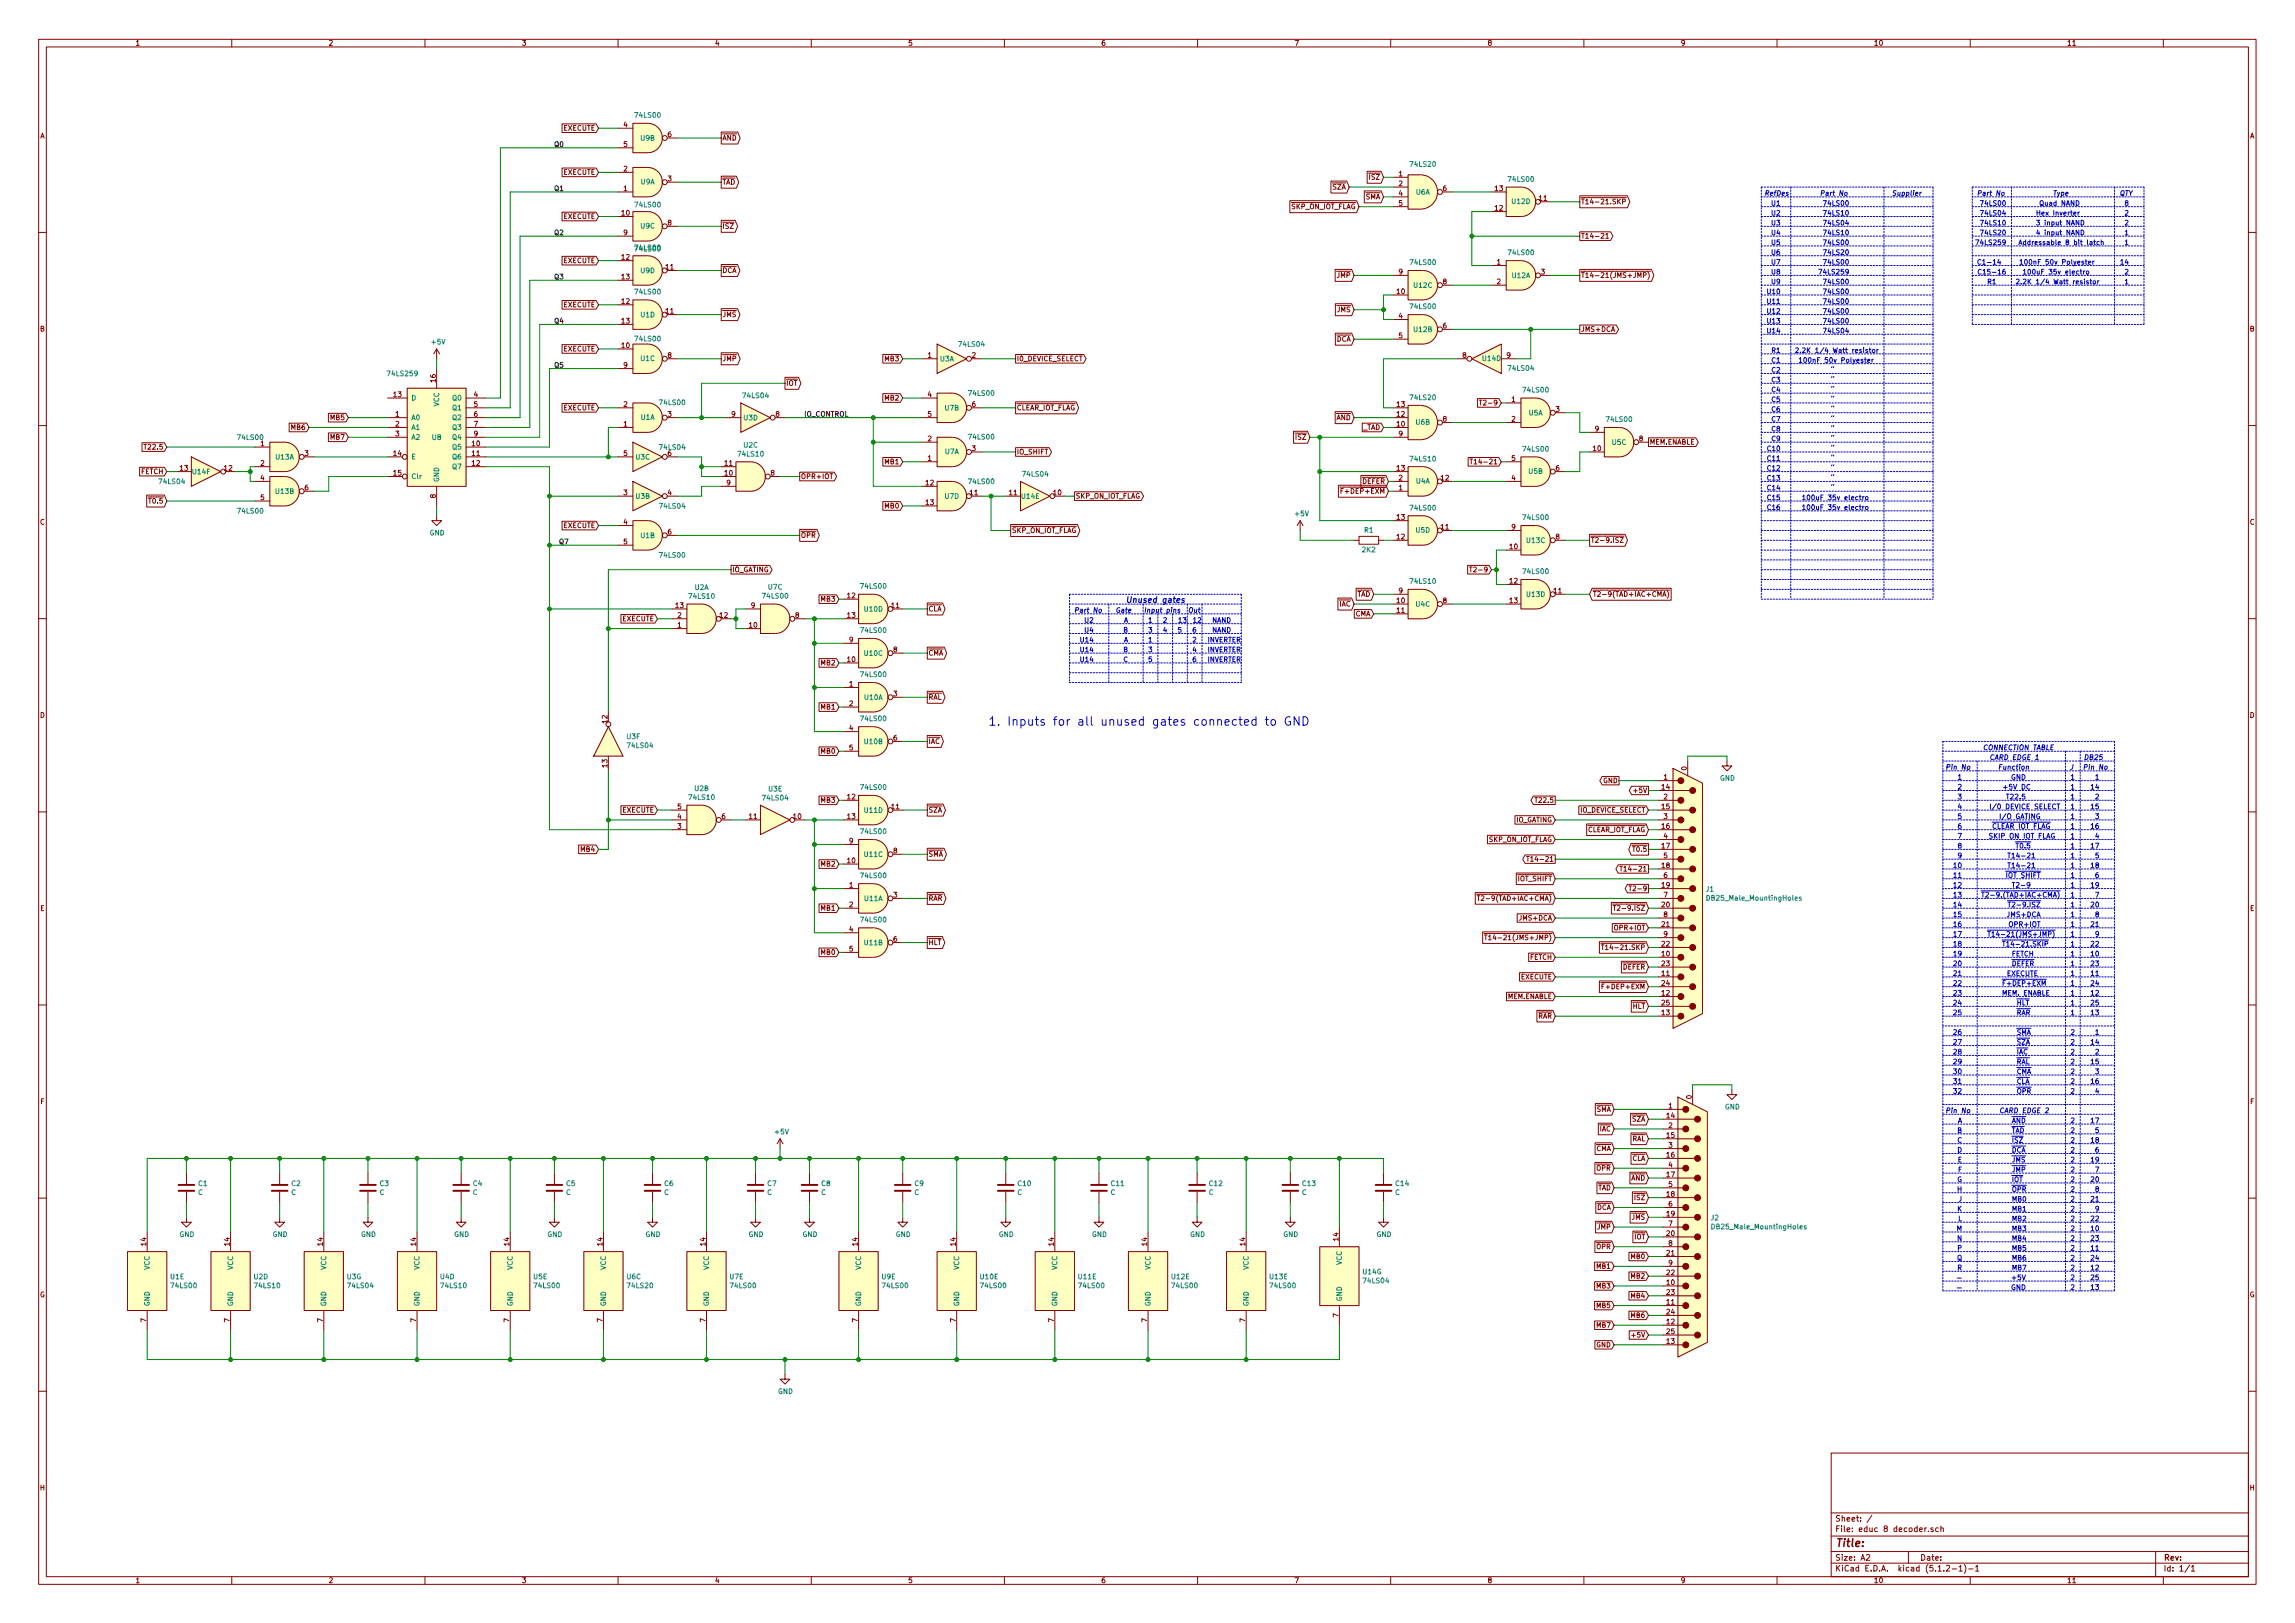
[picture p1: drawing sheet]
<svg xmlns="http://www.w3.org/2000/svg" width="594mm" height="420mm" viewBox="0 0 594 420" stroke-linecap="round" stroke-linejoin="round" font-family="sans-serif">
<defs><g id="words">
<text font-size="3.1" fill="#0000c2" x="268.8" y="187.9">1. Inputs for all unused gates connected to GND</text>
<text font-size="2.8" fill="#840000" x="475" y="400.4">Title:</text>
<text font-size="2.1" fill="#0000c2" x="293.6" y="156">Unused gates</text>
<g font-size="2.1" fill="#840000">
<text x="475" y="393.9">Sheet: /</text>
<text x="475" y="396.6">File: educ 8 decoder.sch</text>
<text x="475" y="406.8">KiCad E.D.A. kicad (5.1.2-1)-1</text>
<text x="475" y="404">Size: A2</text>
<text x="497" y="404">Date:</text>
<text x="560" y="404">Rev:</text>
<text x="560" y="406.8">Id: 1/1</text>
</g>
<g font-size="1.8" fill="#840000">
<text x="35" y="11.8">1</text>
<text x="85" y="11.8">2</text>
<text x="135" y="11.8">3</text>
<text x="185" y="11.8">4</text>
<text x="235" y="11.8">5</text>
<text x="285" y="11.8">6</text>
<text x="335" y="11.8">7</text>
<text x="385" y="11.8">8</text>
<text x="435" y="11.8">9</text>
<text x="485" y="11.8">10</text>
<text x="535" y="11.8">11</text>
<text x="10.4" y="35.8">A</text>
<text x="145.8" y="33.8">EXECUTE</text>
<text x="161.4" y="32.9">4</text>
<text x="172.9" y="35.5">6</text>
<text x="582.4" y="35.8">A</text>
<text x="161.4" y="38">5</text>
<text x="186.9" y="36.4">AND</text>
<text x="145.8" y="45.3">EXECUTE</text>
<text x="161.4" y="44.4">2</text>
<text x="172.9" y="46.9">3</text>
<text x="186.9" y="47.8">TAD</text>
<text x="354.6" y="46.5">ISZ</text>
<text x="362.1" y="45.6">1</text>
<text x="161.4" y="49.4">1</text>
<text x="344.9" y="49.1">SZA</text>
<text x="353.4" y="51.6">SMA</text>
<text x="362.1" y="48.2">2</text>
<text x="362.1" y="50.7">4</text>
<text x="362.1" y="53.3">5</text>
<text x="373.5" y="49.4">6</text>
<text x="387" y="49.4">13</text>
<text x="398.4" y="52">11</text>
<text x="409.2" y="52.9">T14-21.SKP</text>
<text x="145.8" y="56.7">EXECUTE</text>
<text x="161" y="55.8">10</text>
<text x="172.9" y="58.3">8</text>
<text x="186.9" y="59.2">ISZ</text>
<text x="334" y="54.1">SKP_ON_IOT_FLAG</text>
<text x="387" y="54.5">12</text>
<text x="161.4" y="60.9">9</text>
<text x="409.2" y="61.8">T14-21</text>
<text x="145.8" y="68.1">EXECUTE</text>
<text x="161" y="67.2">12</text>
<text x="172.4" y="69.8">11</text>
<text x="186.9" y="70.7">DCA</text>
<text x="346.1" y="71.9">JMP</text>
<text x="362.1" y="71">9</text>
<text x="387.5" y="68.5">1</text>
<text x="398.9" y="71">3</text>
<text x="409.2" y="71.9">T14-21(JMS+JMP)</text>
<text x="161" y="72.3">13</text>
<text x="361.6" y="76.1">10</text>
<text x="373.5" y="73.6">8</text>
<text x="387.5" y="73.6">2</text>
<text x="145.8" y="79.5">EXECUTE</text>
<text x="161" y="78.7">12</text>
<text x="161" y="83.7">13</text>
<text x="172.4" y="81.2">11</text>
<text x="186.9" y="82.1">JMS</text>
<text x="346.1" y="80.8">JMS</text>
<text x="362.1" y="82.5">4</text>
<text x="10.4" y="85.8">B</text>
<text x="345.9" y="88.4">DCA</text>
<text x="362.1" y="87.5">5</text>
<text x="373.5" y="85">6</text>
<text x="409.2" y="85.9">JMS+DCA</text>
<text x="582.4" y="85.8">B</text>
<text x="145.8" y="91">EXECUTE</text>
<text x="161" y="90.1">10</text>
<text x="161.4" y="95.2">9</text>
<text x="172.9" y="92.6">8</text>
<text x="186.9" y="93.5">JMP</text>
<text x="229.2" y="93.5">MB3</text>
<text x="240.2" y="92.6">1</text>
<text x="251.6" y="92.6">2</text>
<text x="263.1" y="93.5">I0_DEVICE_SELECT</text>
<text x="378.6" y="92.6">8</text>
<text x="390" y="92.6">9</text>
<text x="112.8" y="98.9" transform="rotate(-90 112.8 98.9)">16</text>
<text x="203.5" y="99.9">IOT</text>
<text x="101.9" y="102.8">13</text>
<text x="102.4" y="107.9">1</text>
<text x="122.7" y="102.8">4</text>
<text x="122.7" y="105.3">5</text>
<text x="122.7" y="107.9">6</text>
<text x="145.8" y="106.2">EXECUTE</text>
<text x="161.4" y="105.3">2</text>
<text x="172.9" y="107.9">3</text>
<text x="189.4" y="107.9">9</text>
<text x="200.8" y="107.9">8</text>
<text x="229.2" y="103.7">MB2</text>
<text x="240.2" y="102.8">4</text>
<text x="240.2" y="107.9">5</text>
<text x="251.6" y="105.3">6</text>
<text x="263.1" y="106.2">CLEAR_IOT_FLAG</text>
<text x="361.6" y="107.9">12</text>
<text x="361.6" y="105.3">13</text>
<text x="384.2" y="104.9">T2-9</text>
<text x="391.3" y="104.1">1</text>
<text x="402.7" y="106.6">3</text>
<text x="75.5" y="111.3">MB6</text>
<text x="85.6" y="108.8">MB5</text>
<text x="85.6" y="113.8">MB7</text>
<text x="102.4" y="110.4">2</text>
<text x="102.4" y="112.9">3</text>
<text x="122.7" y="110.4">7</text>
<text x="122.7" y="112.9">9</text>
<text x="161.4" y="110.4">1</text>
<text x="335.6" y="113.8">ISZ</text>
<text x="345.9" y="108.8">AND</text>
<text x="352.7" y="111.3">_TAD</text>
<text x="361.6" y="110.4">10</text>
<text x="362.1" y="112.9">9</text>
<text x="373.5" y="109.1">8</text>
<text x="391.3" y="109.1">2</text>
<text x="412.9" y="111.7">9</text>
<text x="37.9" y="116.4">T22.5</text>
<text x="67.5" y="115.5">1</text>
<text x="78.9" y="118">3</text>
<text x="101.9" y="118">14</text>
<text x="122.2" y="115.5">10</text>
<text x="122.2" y="118">11</text>
<text x="161.4" y="118">5</text>
<text x="172.9" y="118">6</text>
<text x="240.2" y="119.3">1</text>
<text x="240.2" y="114.2">2</text>
<text x="251.6" y="116.8">3</text>
<text x="263.1" y="117.6">IO_SHIFT</text>
<text x="391.3" y="119.3">5</text>
<text x="412.4" y="116.8">10</text>
<text x="424.3" y="114.2">8</text>
<text x="427" y="115.1">MEM.ENABLE</text>
<text x="36.5" y="122.7">FETCH</text>
<text x="46.7" y="121.8">13</text>
<text x="58.1" y="121.8">12</text>
<text x="67.5" y="120.6">2</text>
<text x="67.5" y="124.4">4</text>
<text x="101.9" y="123.1">15</text>
<text x="122.2" y="120.6">12</text>
<text x="187.6" y="123.1">10</text>
<text x="187.6" y="120.6">11</text>
<text x="188.1" y="125.6">9</text>
<text x="199.5" y="123.1">8</text>
<text x="207.3" y="124">OPR+IOT</text>
<text x="229.2" y="120.2">MB1</text>
<text x="239.7" y="125.6">12</text>
<text x="352.6" y="125.3">DEFER</text>
<text x="361.6" y="121.8">13</text>
<text x="362.1" y="124.4">2</text>
<text x="373" y="124.4">12</text>
<text x="382.2" y="120.2">T14-21</text>
<text x="391.3" y="124.4">4</text>
<text x="402.7" y="121.8">6</text>
<text x="38.9" y="130.3">T0.5</text>
<text x="67.5" y="129.5">5</text>
<text x="78.9" y="126.9">6</text>
<text x="112.8" y="128.9" transform="rotate(-90 112.8 128.9)">8</text>
<text x="161.4" y="128.2">3</text>
<text x="172.9" y="128.2">4</text>
<text x="229.2" y="131.6">MB0</text>
<text x="239.7" y="130.7">13</text>
<text x="251.1" y="128.2">11</text>
<text x="261.3" y="128.2">11</text>
<text x="272.7" y="128.2">10</text>
<text x="278.4" y="129.1">SKP_ON_IOT_FLAG</text>
<text x="348" y="127.8">F+DEP+EXM</text>
<text x="362.1" y="126.9">1</text>
<text x="10.4" y="135.8">C</text>
<text x="145.8" y="136.7">EXECUTE</text>
<text x="161.4" y="135.8">4</text>
<text x="261.9" y="138">SKP_ON_IOT_FLAG</text>
<text x="361.6" y="134.5">13</text>
<text x="373" y="137.1">11</text>
<text x="391.3" y="137.1">9</text>
<text x="582.4" y="135.8">C</text>
<text x="161.4" y="140.9">5</text>
<text x="172.9" y="138.3">6</text>
<text x="207.3" y="139.2">OPR</text>
<text x="361.6" y="139.6">12</text>
<text x="390.8" y="142.2">10</text>
<text x="402.7" y="139.6">8</text>
<text x="411.7" y="140.5">T2-9.ISZ</text>
<text x="189.5" y="148.1">IO_GATING</text>
<text x="381.7" y="148.1">T2-9</text>
<text x="212.6" y="155.7">MB3</text>
<text x="219.4" y="154.9">12</text>
<text x="351.2" y="154.5">TAD</text>
<text x="362.1" y="153.6">9</text>
<text x="390.8" y="151">12</text>
<text x="402.3" y="153.6">11</text>
<text x="412.3" y="154.5">T2-9(TAD+IAC+CMA)</text>
<text x="161" y="160.8">EXECUTE</text>
<text x="174.9" y="157.4">13</text>
<text x="175.4" y="159.9">2</text>
<text x="186.4" y="159.9">12</text>
<text x="194.5" y="157.4">9</text>
<text x="205.9" y="159.9">8</text>
<text x="219.4" y="159.9">13</text>
<text x="230.8" y="157.4">11</text>
<text x="240.3" y="158.3">CLA</text>
<text x="346.7" y="157">IAC</text>
<text x="350.8" y="159.6">CMA</text>
<text x="361.6" y="156.1">10</text>
<text x="361.6" y="158.7">11</text>
<text x="373.5" y="156.1">8</text>
<text x="390.8" y="156.1">13</text>
<text x="175.4" y="162.5">1</text>
<text x="194" y="162.5">10</text>
<text x="219.9" y="166.3">9</text>
<text x="212.6" y="172.3">MB2</text>
<text x="219.4" y="171.4">10</text>
<text x="231.3" y="168.8">8</text>
<text x="240.3" y="169.7">CMA</text>
<text x="219.9" y="177.7">1</text>
<text x="10.4" y="185.8">D</text>
<text x="212.6" y="183.7">MB1</text>
<text x="219.9" y="182.8">2</text>
<text x="231.3" y="180.3">3</text>
<text x="240.3" y="181.1">RAL</text>
<text x="582.4" y="185.8">D</text>
<text x="157.2" y="187.2" transform="rotate(-90 157.2 187.2)">12</text>
<text x="219.9" y="189.1">4</text>
<text x="231.3" y="191.7">6</text>
<text x="212.6" y="195.1">MB0</text>
<text x="219.9" y="194.2">5</text>
<text x="240.3" y="192.6">IAC</text>
<text x="157.2" y="198.6" transform="rotate(-90 157.2 198.6)">13</text>
<text x="430.7" y="201.8">1</text>
<text x="436.6" y="199.4" transform="rotate(-90 436.6 199.4)">0</text>
<text x="175.4" y="209.5">5</text>
<text x="212.6" y="207.8">MB3</text>
<text x="219.4" y="206.9">12</text>
<text x="230.8" y="209.5">11</text>
<text x="430.2" y="204.4">14</text>
<text x="430.2" y="209.5">15</text>
<text x="430.7" y="206.9">2</text>
<text x="161" y="210.4">EXECUTE</text>
<text x="175.4" y="214.5">3</text>
<text x="175.4" y="212">4</text>
<text x="186.8" y="212">6</text>
<text x="194" y="212">11</text>
<text x="205.4" y="212">10</text>
<text x="219.4" y="212">13</text>
<text x="240.3" y="210.4">SZA</text>
<text x="430.2" y="214.5">16</text>
<text x="430.7" y="212">3</text>
<text x="150.4" y="220.5">MB4</text>
<text x="219.9" y="218.4">9</text>
<text x="231.3" y="220.9">8</text>
<text x="240.3" y="221.8">SMA</text>
<text x="430.2" y="219.6">17</text>
<text x="430.7" y="217.1">4</text>
<text x="212.6" y="224.3">MB2</text>
<text x="219.4" y="223.4">10</text>
<text x="430.2" y="224.7">18</text>
<text x="430.7" y="222.2">5</text>
<text x="430.7" y="227.2">6</text>
<text x="219.9" y="229.8">1</text>
<text x="231.3" y="232.3">3</text>
<text x="240.3" y="233.2">RAR</text>
<text x="430.2" y="229.8">19</text>
<text x="430.7" y="232.3">7</text>
<text x="10.4" y="235.8">E</text>
<text x="212.6" y="235.8">MB1</text>
<text x="219.9" y="234.9">2</text>
<text x="430.2" y="234.9">20</text>
<text x="430.2" y="239.9">21</text>
<text x="430.7" y="237.4">8</text>
<text x="582.4" y="235.8">E</text>
<text x="219.9" y="241.2">4</text>
<text x="231.3" y="243.8">6</text>
<text x="240.3" y="244.6">HLT</text>
<text x="430.2" y="245">22</text>
<text x="430.7" y="242.5">9</text>
<text x="212.6" y="247.2">MB0</text>
<text x="219.9" y="246.3">5</text>
<text x="430.2" y="247.6">10</text>
<text x="430.2" y="250.1">23</text>
<text x="430.2" y="252.6">11</text>
<text x="430.2" y="257.7">12</text>
<text x="430.2" y="255.2">24</text>
<text x="430.2" y="262.8">13</text>
<text x="430.2" y="260.3">25</text>
<text x="10.5" y="285.8">F</text>
<text x="432" y="286.9">1</text>
<text x="437.9" y="284.5" transform="rotate(-90 437.9 284.5)">0</text>
<text x="582.5" y="285.8">F</text>
<text x="431.5" y="289.5">14</text>
<text x="432" y="292">2</text>
<text x="431.5" y="294.6">15</text>
<text x="431.5" y="299.6">16</text>
<text x="432" y="297.1">3</text>
<text x="431.5" y="304.7">17</text>
<text x="432" y="302.2">4</text>
<text x="431.5" y="309.8">18</text>
<text x="432" y="307.3">5</text>
<text x="431.5" y="314.9">19</text>
<text x="432" y="312.3">6</text>
<text x="432" y="317.4">7</text>
<text x="37.8" y="322.4" transform="rotate(-90 37.8 322.4)">14</text>
<text x="59.4" y="322.4" transform="rotate(-90 59.4 322.4)">14</text>
<text x="83.6" y="322.4" transform="rotate(-90 83.6 322.4)">14</text>
<text x="107.7" y="322.4" transform="rotate(-90 107.7 322.4)">14</text>
<text x="131.8" y="322.4" transform="rotate(-90 131.8 322.4)">14</text>
<text x="156" y="322.4" transform="rotate(-90 156 322.4)">14</text>
<text x="182.6" y="322.4" transform="rotate(-90 182.6 322.4)">14</text>
<text x="222" y="322.4" transform="rotate(-90 222 322.4)">14</text>
<text x="247.4" y="322.4" transform="rotate(-90 247.4 322.4)">14</text>
<text x="272.8" y="322.4" transform="rotate(-90 272.8 322.4)">14</text>
<text x="296.9" y="322.4" transform="rotate(-90 296.9 322.4)">14</text>
<text x="322.3" y="322.4" transform="rotate(-90 322.3 322.4)">14</text>
<text x="346.5" y="321.2" transform="rotate(-90 346.5 321.2)">14</text>
<text x="431.5" y="320">20</text>
<text x="432" y="322.5">8</text>
<text x="431.5" y="325">21</text>
<text x="432" y="327.6">9</text>
<text x="10.3" y="335.8">G</text>
<text x="431.5" y="332.7">10</text>
<text x="431.5" y="330.1">22</text>
<text x="431.5" y="335.2">23</text>
<text x="582.3" y="335.8">G</text>
<text x="346.5" y="341" transform="rotate(-90 346.5 341)">7</text>
<text x="431.5" y="337.7">11</text>
<text x="431.5" y="340.3">24</text>
<text x="37.8" y="342.3" transform="rotate(-90 37.8 342.3)">7</text>
<text x="59.4" y="342.3" transform="rotate(-90 59.4 342.3)">7</text>
<text x="83.6" y="342.3" transform="rotate(-90 83.6 342.3)">7</text>
<text x="107.7" y="342.3" transform="rotate(-90 107.7 342.3)">7</text>
<text x="131.8" y="342.3" transform="rotate(-90 131.8 342.3)">7</text>
<text x="156" y="342.3" transform="rotate(-90 156 342.3)">7</text>
<text x="182.6" y="342.3" transform="rotate(-90 182.6 342.3)">7</text>
<text x="222" y="342.3" transform="rotate(-90 222 342.3)">7</text>
<text x="247.4" y="342.3" transform="rotate(-90 247.4 342.3)">7</text>
<text x="272.8" y="342.3" transform="rotate(-90 272.8 342.3)">7</text>
<text x="296.9" y="342.3" transform="rotate(-90 296.9 342.3)">7</text>
<text x="322.3" y="342.3" transform="rotate(-90 322.3 342.3)">7</text>
<text x="431.5" y="342.8">12</text>
<text x="431.5" y="347.9">13</text>
<text x="431.5" y="345.4">25</text>
<text x="10.4" y="385.8">H</text>
<text x="582.4" y="385.8">H</text>
<text x="35" y="409.8">1</text>
<text x="85" y="409.8">2</text>
<text x="135" y="409.8">3</text>
<text x="185" y="409.8">4</text>
<text x="235" y="409.8">5</text>
<text x="285" y="409.8">6</text>
<text x="335" y="409.8">7</text>
<text x="385" y="409.8">8</text>
<text x="435" y="409.8">9</text>
<text x="485" y="409.8">10</text>
<text x="535" y="409.8">11</text>
</g>
<g font-size="1.8" fill="#008484">
<text x="164.5" y="30.5">74LS00</text>
<text x="165.9" y="36.4">U9B</text>
<text x="165.9" y="47.7">U9A</text>
<text x="365.2" y="43.2">74LS20</text>
<text x="390.6" y="47.1">74LS00</text>
<text x="164.5" y="53.7">74LS00</text>
<text x="366.5" y="50.4">U6A</text>
<text x="391.4" y="52.8">U12D</text>
<text x="165.9" y="59.1">U9C</text>
<text x="164.5" y="65.1">74LS00</text>
<text x="165.9" y="70.7">U9D</text>
<text x="365.2" y="68.6">74LS00</text>
<text x="390.6" y="66">74LS00</text>
<text x="391.4" y="72">U12A</text>
<text x="164.5" y="76.2">74LS00</text>
<text x="366" y="74.5">U12C</text>
<text x="165.9" y="82.1">U1D</text>
<text x="365.2" y="80">74LS00</text>
<text x="111.8" y="89.2">+5V</text>
<text x="164.5" y="88.4">74LS00</text>
<text x="248.4" y="89.8">74LS04</text>
<text x="366" y="85.9">U12B</text>
<text x="165.9" y="93.4">U1C</text>
<text x="243.4" y="93.6">U3A</text>
<text x="383.8" y="93.4">U14D</text>
<text x="390.6" y="96">74LS04</text>
<text x="100.6" y="97.4">74LS259</text>
<text x="394.4" y="101.6">74LS00</text>
<text x="106.4" y="103.7">D</text>
<text x="113.7" y="105.2" transform="rotate(-90 113.7 105.2)">VCC</text>
<text x="117.3" y="103.7">Q0</text>
<text x="117.3" y="106.2">Q1</text>
<text x="170.9" y="104.9">74LS00</text>
<text x="192.5" y="103.1">74LS04</text>
<text x="244.6" y="106.3">U7B</text>
<text x="250.9" y="102.5">74LS00</text>
<text x="365.2" y="103.6">74LS20</text>
<text x="395.8" y="107.5">U5A</text>
<text x="61.7" y="113.9">74LS00</text>
<text x="106.4" y="108.8">A0</text>
<text x="106.4" y="111.3">A1</text>
<text x="106.4" y="113.8">A2</text>
<text x="111.9" y="113.9">U8</text>
<text x="117.3" y="108.8">Q2</text>
<text x="117.3" y="111.3">Q3</text>
<text x="117.3" y="113.8">Q4</text>
<text x="165.9" y="108.7">U1A</text>
<text x="192.6" y="108.8">U3D</text>
<text x="250.9" y="113.8">74LS00</text>
<text x="366.5" y="109.9">U6B</text>
<text x="416" y="109.2">74LS00</text>
<text x="71.4" y="119">U13A</text>
<text x="106.4" y="118.9">E</text>
<text x="117.3" y="116.4">Q5</text>
<text x="117.3" y="118.9">Q6</text>
<text x="164.6" y="119">U3C</text>
<text x="170.9" y="116.4">74LS04</text>
<text x="191.2" y="118.2">74LS10</text>
<text x="192.6" y="115.9">U2C</text>
<text x="244.6" y="117.6">U7A</text>
<text x="365.2" y="119.4">74LS10</text>
<text x="394.4" y="116.9">74LS00</text>
<text x="417.3" y="115.2">U5C</text>
<text x="41.4" y="125.3">74LS04</text>
<text x="49.9" y="122.8">U14F</text>
<text x="106.4" y="124">Clr</text>
<text x="113.7" y="124.9" transform="rotate(-90 113.7 124.9)">GND</text>
<text x="117.3" y="121.5">Q7</text>
<text x="250.9" y="125.3">74LS00</text>
<text x="264.9" y="123.4">74LS04</text>
<text x="366.5" y="125.2">U4A</text>
<text x="395.8" y="122.6">U5B</text>
<text x="71.4" y="127.9">U13B</text>
<text x="164.6" y="129.1">U3B</text>
<text x="170.9" y="131.7">74LS04</text>
<text x="244.6" y="129.1">U7D</text>
<text x="264.5" y="129.1">U14E</text>
<text x="61.7" y="132.9">74LS00</text>
<text x="335.3" y="133.6">+5V</text>
<text x="353.2" y="137.9">R1</text>
<text x="365.2" y="132.1">74LS00</text>
<text x="366.5" y="137.9">U5D</text>
<text x="394.4" y="134.6">74LS00</text>
<text x="111.2" y="138.6">GND</text>
<text x="165.9" y="139.3">U1B</text>
<text x="352.7" y="143">2K2</text>
<text x="395.2" y="140.6">U13C</text>
<text x="170.9" y="144.4">74LS00</text>
<text x="394.4" y="148.6">74LS00</text>
<text x="178.5" y="155">74LS10</text>
<text x="179.9" y="152.7">U2A</text>
<text x="197.6" y="154.9">74LS00</text>
<text x="198.9" y="152.6">U7C</text>
<text x="223" y="152.4">74LS00</text>
<text x="365.2" y="151.1">74LS10</text>
<text x="395.2" y="154.5">U13D</text>
<text x="223.8" y="158.3">U10D</text>
<text x="366.5" y="157.1">U4C</text>
<text x="223" y="163.8">74LS00</text>
<text x="223.8" y="169.8">U10C</text>
<text x="223" y="175.3">74LS00</text>
<text x="223.8" y="181.2">U10A</text>
<text x="162.3" y="191.3">U3F</text>
<text x="223" y="186.7">74LS00</text>
<text x="162.6" y="193.6">74LS04</text>
<text x="223.8" y="192.6">U10B</text>
<text x="445.2" y="202.1">GND</text>
<text x="178.5" y="207.1">74LS10</text>
<text x="179.9" y="204.8">U2B</text>
<text x="197.6" y="207.2">74LS04</text>
<text x="199" y="204.9">U3E</text>
<text x="223" y="204.5">74LS00</text>
<text x="223" y="215.9">74LS00</text>
<text x="223.8" y="210.4">U11D</text>
<text x="223.8" y="221.8">U11C</text>
<text x="223" y="227.3">74LS00</text>
<text x="223.8" y="233.3">U11A</text>
<text x="441.7" y="230.8">J1</text>
<text x="442.5" y="233.1">DB25_Male_MountingHoles</text>
<text x="223" y="238.8">74LS00</text>
<text x="223.8" y="244.7">U11B</text>
<text x="446.5" y="287.2">GND</text>
<text x="200.7" y="293.6">+5V</text>
<text x="51.3" y="309.3">C</text>
<text x="51.4" y="307">C1</text>
<text x="75.4" y="309.3">C</text>
<text x="75.5" y="307">C2</text>
<text x="98.2" y="309.3">C</text>
<text x="98.4" y="307">C3</text>
<text x="122.4" y="309.3">C</text>
<text x="122.5" y="307">C4</text>
<text x="146.5" y="309.3">C</text>
<text x="146.6" y="307">C5</text>
<text x="171.9" y="309.3">C</text>
<text x="172" y="307">C6</text>
<text x="198.6" y="309.3">C</text>
<text x="198.7" y="307">C7</text>
<text x="212.5" y="309.3">C</text>
<text x="212.7" y="307">C8</text>
<text x="236.7" y="309.3">C</text>
<text x="236.8" y="307">C9</text>
<text x="263.3" y="309.3">C</text>
<text x="263.6" y="307">C10</text>
<text x="287.5" y="309.3">C</text>
<text x="287.7" y="307">C11</text>
<text x="312.9" y="309.3">C</text>
<text x="313.1" y="307">C12</text>
<text x="337" y="309.3">C</text>
<text x="337.2" y="307">C13</text>
<text x="361.1" y="309.3">C</text>
<text x="361.3" y="307">C14</text>
<text x="442.9" y="315.9">J2</text>
<text x="46.4" y="320.2">GND</text>
<text x="70.6" y="320.2">GND</text>
<text x="93.4" y="320.2">GND</text>
<text x="117.6" y="320.2">GND</text>
<text x="141.7" y="320.2">GND</text>
<text x="167.1" y="320.2">GND</text>
<text x="193.8" y="320.2">GND</text>
<text x="207.7" y="320.2">GND</text>
<text x="231.9" y="320.2">GND</text>
<text x="258.5" y="320.2">GND</text>
<text x="282.7" y="320.2">GND</text>
<text x="308.1" y="320.2">GND</text>
<text x="332.2" y="320.2">GND</text>
<text x="356.3" y="320.2">GND</text>
<text x="443.7" y="318.2">DB25_Male_MountingHoles</text>
<text x="38.7" y="328.8" transform="rotate(-90 38.7 328.8)">VCC</text>
<text x="60.3" y="328.8" transform="rotate(-90 60.3 328.8)">VCC</text>
<text x="84.5" y="328.8" transform="rotate(-90 84.5 328.8)">VCC</text>
<text x="108.6" y="328.8" transform="rotate(-90 108.6 328.8)">VCC</text>
<text x="132.7" y="328.8" transform="rotate(-90 132.7 328.8)">VCC</text>
<text x="156.8" y="328.8" transform="rotate(-90 156.8 328.8)">VCC</text>
<text x="183.5" y="328.8" transform="rotate(-90 183.5 328.8)">VCC</text>
<text x="222.9" y="328.8" transform="rotate(-90 222.9 328.8)">VCC</text>
<text x="248.3" y="328.8" transform="rotate(-90 248.3 328.8)">VCC</text>
<text x="273.7" y="328.8" transform="rotate(-90 273.7 328.8)">VCC</text>
<text x="297.8" y="328.8" transform="rotate(-90 297.8 328.8)">VCC</text>
<text x="323.2" y="328.8" transform="rotate(-90 323.2 328.8)">VCC</text>
<text x="347.3" y="327.5" transform="rotate(-90 347.3 327.5)">VCC</text>
<text x="352.8" y="329.9">U14G</text>
<text x="44.1" y="331.2">U1E</text>
<text x="44.4" y="333.5">74LS00</text>
<text x="65.8" y="331.2">U2D</text>
<text x="66" y="333.5">74LS10</text>
<text x="89.8" y="331.2">U3G</text>
<text x="90.2" y="333.5">74LS04</text>
<text x="114" y="331.2">U4D</text>
<text x="114.3" y="333.5">74LS10</text>
<text x="138.1" y="331.2">U5E</text>
<text x="138.4" y="333.5">74LS00</text>
<text x="162.3" y="331.2">U6C</text>
<text x="162.6" y="333.5">74LS20</text>
<text x="188.9" y="331.2">U7E</text>
<text x="189.2" y="333.5">74LS00</text>
<text x="228.3" y="331.2">U9E</text>
<text x="228.6" y="333.5">74LS00</text>
<text x="253.8" y="331.2">U10E</text>
<text x="254" y="333.5">74LS00</text>
<text x="279.2" y="331.2">U11E</text>
<text x="279.4" y="333.5">74LS00</text>
<text x="303.3" y="331.2">U12E</text>
<text x="303.5" y="333.5">74LS00</text>
<text x="328.7" y="331.2">U13E</text>
<text x="328.9" y="333.5">74LS00</text>
<text x="353.1" y="332.2">74LS04</text>
<text x="38.7" y="338.2" transform="rotate(-90 38.7 338.2)">GND</text>
<text x="60.3" y="338.2" transform="rotate(-90 60.3 338.2)">GND</text>
<text x="84.5" y="338.2" transform="rotate(-90 84.5 338.2)">GND</text>
<text x="108.6" y="338.2" transform="rotate(-90 108.6 338.2)">GND</text>
<text x="132.7" y="338.2" transform="rotate(-90 132.7 338.2)">GND</text>
<text x="156.8" y="338.2" transform="rotate(-90 156.8 338.2)">GND</text>
<text x="183.5" y="338.2" transform="rotate(-90 183.5 338.2)">GND</text>
<text x="222.9" y="338.2" transform="rotate(-90 222.9 338.2)">GND</text>
<text x="248.3" y="338.2" transform="rotate(-90 248.3 338.2)">GND</text>
<text x="273.7" y="338.2" transform="rotate(-90 273.7 338.2)">GND</text>
<text x="297.8" y="338.2" transform="rotate(-90 297.8 338.2)">GND</text>
<text x="323.2" y="338.2" transform="rotate(-90 323.2 338.2)">GND</text>
<text x="347.3" y="337" transform="rotate(-90 347.3 337)">GND</text>
<text x="201.4" y="360.8">GND</text>
</g>
<g font-size="1.8">
<text x="143.7" y="38">Q0</text>
<text x="143.7" y="49.4">Q1</text>
<text x="143.7" y="60.9">Q2</text>
<text x="143.7" y="72.3">Q3</text>
<text x="143.7" y="83.7">Q4</text>
<text x="143.7" y="95.2">Q5</text>
<text x="208.1" y="107.9">IO_CONTROL</text>
<text x="145" y="140.9">Q7</text>
</g>
<g font-size="1.8" fill="#0000c2">
<text x="513.8" y="194.2">CONNECTION TABLE</text>
<text x="516.2" y="196.7">CARD EDGE 1</text>
<text x="540.3" y="196.7">DB25</text>
<text x="504.9" y="199.3">Pin No</text>
<text x="507" y="201.8">1</text>
<text x="518.3" y="199.3">Function</text>
<text x="520.6" y="201.8">GND</text>
<text x="536.2" y="199.3">J</text>
<text x="536.2" y="201.8">1</text>
<text x="540.5" y="199.3">Pin No</text>
<text x="542.6" y="201.8">1</text>
<text x="507" y="204.4">2</text>
<text x="507" y="206.9">3</text>
<text x="507" y="209.5">4</text>
<text x="516.9" y="209.5">I/0 DEVICE SELECT</text>
<text x="519.5" y="204.4">+5V DC</text>
<text x="520" y="206.9">T22.5</text>
<text x="536.2" y="204.4">1</text>
<text x="536.2" y="206.9">1</text>
<text x="536.2" y="209.5">1</text>
<text x="541.6" y="204.4">14</text>
<text x="541.6" y="209.5">15</text>
<text x="542.6" y="206.9">2</text>
<text x="507" y="212">5</text>
<text x="507" y="214.5">6</text>
<text x="516" y="214.5">CLEAR IOT FLAG</text>
<text x="518.6" y="212">I/O GATING</text>
<text x="536.2" y="212">1</text>
<text x="536.2" y="214.5">1</text>
<text x="541.6" y="214.5">16</text>
<text x="542.6" y="212">3</text>
<text x="507" y="217.1">7</text>
<text x="507" y="219.6">8</text>
<text x="516.1" y="217.1">SKIP ON IOT FLAG</text>
<text x="522.2" y="219.6">T0.5</text>
<text x="536.2" y="217.1">1</text>
<text x="536.2" y="219.6">1</text>
<text x="541.6" y="219.6">17</text>
<text x="542.6" y="217.1">4</text>
<text x="506" y="224.7">10</text>
<text x="506" y="227.2">11</text>
<text x="507" y="222.2">9</text>
<text x="519.8" y="227.2">IOT SHIFT</text>
<text x="521.4" y="222.2">T14-21</text>
<text x="521.4" y="224.7">T14-21</text>
<text x="536.2" y="222.2">1</text>
<text x="536.2" y="224.7">1</text>
<text x="536.2" y="227.2">1</text>
<text x="541.6" y="224.7">18</text>
<text x="542.6" y="222.2">5</text>
<text x="542.6" y="227.2">6</text>
<text x="506" y="229.8">12</text>
<text x="506" y="232.3">13</text>
<text x="515.3" y="232.3">T2-9.(TAD+IAC+CMA)</text>
<text x="522.1" y="229.8">T2-9</text>
<text x="536.2" y="229.8">1</text>
<text x="536.2" y="232.3">1</text>
<text x="541.6" y="229.8">19</text>
<text x="542.6" y="232.3">7</text>
<text x="506" y="234.9">14</text>
<text x="506" y="237.4">15</text>
<text x="506" y="239.9">16</text>
<text x="519.8" y="237.4">JMS+DCA</text>
<text x="520.5" y="239.9">OPR+IOT</text>
<text x="521.4" y="234.9">T2-9.ISZ</text>
<text x="536.2" y="234.9">1</text>
<text x="536.2" y="237.4">1</text>
<text x="536.2" y="239.9">1</text>
<text x="541.6" y="234.9">20</text>
<text x="541.6" y="239.9">21</text>
<text x="542.6" y="237.4">8</text>
<text x="506" y="242.5">17</text>
<text x="506" y="245">18</text>
<text x="536.2" y="242.5">1</text>
<text x="536.2" y="245">1</text>
<text x="541.6" y="245">22</text>
<text x="542.6" y="242.5">9</text>
<text x="506" y="247.6">19</text>
<text x="506" y="250.1">20</text>
<text x="536.2" y="247.6">1</text>
<text x="536.2" y="250.1">1</text>
<text x="541.6" y="247.6">10</text>
<text x="541.6" y="250.1">23</text>
<text x="506" y="252.6">21</text>
<text x="506" y="255.2">22</text>
<text x="506" y="257.7">23</text>
<text x="536.2" y="252.6">1</text>
<text x="536.2" y="255.2">1</text>
<text x="536.2" y="257.7">1</text>
<text x="541.6" y="252.6">11</text>
<text x="541.6" y="257.7">12</text>
<text x="541.6" y="255.2">24</text>
<text x="506" y="260.3">24</text>
<text x="506" y="262.8">25</text>
<text x="536.2" y="260.3">1</text>
<text x="536.2" y="262.8">1</text>
<text x="541.6" y="262.8">13</text>
<text x="541.6" y="260.3">25</text>
<text x="506" y="267.9">26</text>
<text x="536.2" y="267.9">2</text>
<text x="542.6" y="267.9">1</text>
<text x="506" y="270.4">27</text>
<text x="506" y="273">28</text>
<text x="506" y="275.5">29</text>
<text x="536.2" y="270.4">2</text>
<text x="536.2" y="273">2</text>
<text x="536.2" y="275.5">2</text>
<text x="541.6" y="270.4">14</text>
<text x="541.6" y="275.5">15</text>
<text x="542.6" y="273">2</text>
<text x="506" y="278">30</text>
<text x="506" y="280.6">31</text>
<text x="536.2" y="278">2</text>
<text x="536.2" y="280.6">2</text>
<text x="541.6" y="280.6">16</text>
<text x="542.6" y="278">3</text>
<text x="506" y="283.1">32</text>
<text x="536.2" y="283.1">2</text>
<text x="542.6" y="283.1">4</text>
<text x="504.9" y="288.2">Pin No</text>
<text x="506.7" y="290.7">A</text>
<text x="506.7" y="293.3">B</text>
<text x="518.8" y="288.2">CARD EDGE 2</text>
<text x="536.2" y="290.7">2</text>
<text x="536.2" y="293.3">2</text>
<text x="541.6" y="290.7">17</text>
<text x="542.6" y="293.3">5</text>
<text x="506.7" y="295.8">C</text>
<text x="506.7" y="298.4">D</text>
<text x="536.2" y="298.4">2</text>
<text x="536.2" y="295.8">2</text>
<text x="541.6" y="295.8">18</text>
<text x="542.6" y="298.4">6</text>
<text x="506.6" y="306">G</text>
<text x="506.8" y="300.9">E</text>
<text x="506.9" y="303.4">F</text>
<text x="536.2" y="300.9">2</text>
<text x="536.2" y="303.4">2</text>
<text x="536.2" y="306">2</text>
<text x="541.6" y="300.9">19</text>
<text x="541.6" y="306">20</text>
<text x="542.6" y="303.4">7</text>
<text x="506.7" y="308.5">H</text>
<text x="507" y="311.1">J</text>
<text x="536.2" y="308.5">2</text>
<text x="536.2" y="311.1">2</text>
<text x="541.6" y="311.1">21</text>
<text x="542.6" y="308.5">8</text>
<text x="506.7" y="313.6">K</text>
<text x="506.9" y="316.1">L</text>
<text x="536.2" y="313.6">2</text>
<text x="536.2" y="316.1">2</text>
<text x="541.6" y="316.1">22</text>
<text x="542.6" y="313.6">9</text>
<text x="506.5" y="318.7">M</text>
<text x="506.7" y="321.2">N</text>
<text x="506.8" y="323.8">P</text>
<text x="536.2" y="318.7">2</text>
<text x="536.2" y="321.2">2</text>
<text x="536.2" y="323.8">2</text>
<text x="541.6" y="318.7">10</text>
<text x="541.6" y="323.8">11</text>
<text x="541.6" y="321.2">23</text>
<text x="506.6" y="326.3">Q</text>
<text x="506.7" y="328.8">R</text>
<text x="536.2" y="326.3">2</text>
<text x="536.2" y="328.8">2</text>
<text x="541.6" y="328.8">12</text>
<text x="541.6" y="326.3">24</text>
<text x="520.6" y="333.9">GND</text>
<text x="521.3" y="331.4">+5V</text>
<text x="536.2" y="333.9">2</text>
<text x="536.2" y="331.4">2</text>
<text x="541.6" y="333.9">13</text>
<text x="541.6" y="331.4">25</text>
</g>
<g font-size="1.7" fill="#0000c2">
<text x="457.6" y="50.7">RefDes</text>
<text x="458.8" y="53.3">U1</text>
<text x="472.6" y="50.7">Part No</text>
<text x="472.7" y="53.3">74LS00</text>
<text x="490.9" y="50.7">Supplier</text>
<text x="513.3" y="50.7">Part No</text>
<text x="513.4" y="53.3">74LS00</text>
<text x="528.6" y="53.3">Quad NAND</text>
<text x="531.9" y="50.7">Type</text>
<text x="548.9" y="50.7">QTY</text>
<text x="550.2" y="53.3">8</text>
<text x="458.8" y="55.8">U2</text>
<text x="458.8" y="58.3">U3</text>
<text x="472.7" y="55.8">74LS10</text>
<text x="472.7" y="58.3">74LS04</text>
<text x="513.4" y="55.8">74LS04</text>
<text x="513.4" y="58.3">74LS10</text>
<text x="528.5" y="55.8">Hex Inverter</text>
<text x="528.6" y="58.3">3 input NAND</text>
<text x="550.2" y="58.3">2</text>
<text x="550.2" y="55.8">2</text>
<text x="458.8" y="60.9">U4</text>
<text x="458.8" y="63.4">U5</text>
<text x="458.8" y="66">U6</text>
<text x="472.7" y="63.4">74LS00</text>
<text x="472.7" y="60.9">74LS10</text>
<text x="472.7" y="66">74LS20</text>
<text x="512.4" y="63.4">74LS259</text>
<text x="513.4" y="60.9">74LS20</text>
<text x="525.9" y="63.4">Addressable 8 bit latch</text>
<text x="528.6" y="60.9">4 input NAND</text>
<text x="550.2" y="63.4">1</text>
<text x="550.2" y="60.9">1</text>
<text x="458.8" y="68.5">U7</text>
<text x="458.8" y="71">U8</text>
<text x="471.8" y="71">74LS259</text>
<text x="472.7" y="68.5">74LS00</text>
<text x="513.4" y="68.5">C1-14</text>
<text x="513.7" y="71">C15-16</text>
<text x="525.6" y="68.5">100nF 50v Polyester</text>
<text x="526.5" y="71">100uF 35v electro</text>
<text x="549.2" y="68.5">14</text>
<text x="550.2" y="71">2</text>
<text x="457.8" y="76.1">U10</text>
<text x="458.8" y="73.6">U9</text>
<text x="472.7" y="76.1">74LS00</text>
<text x="472.7" y="73.6">74LS00</text>
<text x="514.7" y="73.6">R1</text>
<text x="525.9" y="73.6">2.2K 1/4 Watt resistor</text>
<text x="550.2" y="73.6">1</text>
<text x="457.8" y="78.7">U11</text>
<text x="457.8" y="81.2">U12</text>
<text x="457.8" y="83.7">U13</text>
<text x="472.7" y="78.7">74LS00</text>
<text x="472.7" y="81.2">74LS00</text>
<text x="472.7" y="83.7">74LS00</text>
<text x="457.8" y="86.3">U14</text>
<text x="472.7" y="86.3">74LS04</text>
<text x="458.8" y="91.4">R1</text>
<text x="458.8" y="93.9">C1</text>
<text x="468.5" y="93.9">100nF 50v Polyester</text>
<text x="468.8" y="91.4">2.2K 1/4 Watt resistor</text>
<text x="458.8" y="96.4">C2</text>
<text x="458.8" y="99">C3</text>
<text x="458.8" y="101.5">C4</text>
<text x="458.8" y="104.1">C5</text>
<text x="458.8" y="106.6">C6</text>
<text x="458.8" y="109.1">C7</text>
<text x="458.8" y="111.7">C8</text>
<text x="457.8" y="116.8">C10</text>
<text x="457.8" y="119.3">C11</text>
<text x="458.8" y="114.2">C9</text>
<text x="457.8" y="121.8">C12</text>
<text x="457.8" y="124.4">C13</text>
<text x="457.8" y="126.9">C14</text>
<text x="457.8" y="129.5">C15</text>
<text x="457.8" y="132">C16</text>
<text x="469.3" y="129.5">100uF 35v electro</text>
<text x="469.3" y="132">100uF 35v electro</text>
<text x="279.6" y="158.6">Part No</text>
<text x="281" y="161.2">U2</text>
<text x="289.5" y="158.6">Gate</text>
<text x="290.9" y="161.2">A</text>
<text x="297.5" y="161.2">1</text>
<text x="297.8" y="158.6">Input pins</text>
<text x="301.3" y="161.2">2</text>
<text x="305.4" y="161.2">13</text>
<text x="308.2" y="158.6">Out</text>
<text x="309.2" y="161.2">12</text>
<text x="313.8" y="161.2">NAND</text>
<text x="280" y="166.3">U14</text>
<text x="281" y="163.7">U4</text>
<text x="290.9" y="163.7">B</text>
<text x="290.9" y="166.3">A</text>
<text x="297.5" y="166.3">1</text>
<text x="297.5" y="163.7">3</text>
<text x="301.3" y="163.7">4</text>
<text x="305.1" y="163.7">5</text>
<text x="308.9" y="166.3">2</text>
<text x="308.9" y="163.7">6</text>
<text x="312.5" y="166.3">INVERTER</text>
<text x="313.8" y="163.7">NAND</text>
<text x="280" y="168.8">U14</text>
<text x="280" y="171.4">U14</text>
<text x="290.9" y="168.8">B</text>
<text x="290.9" y="171.4">C</text>
<text x="297.5" y="168.8">3</text>
<text x="297.5" y="171.4">5</text>
<text x="308.9" y="168.8">4</text>
<text x="308.9" y="171.4">6</text>
<text x="312.5" y="168.8">INVERTER</text>
<text x="312.5" y="171.4">INVERTER</text>
<text x="514.3" y="242.5">T14-21(JMS+JMP)</text>
<text x="518.2" y="245">T14-21.SKIP</text>
<text x="520.7" y="247.6">FETCH</text>
<text x="520.7" y="250.1">DEFER</text>
<text x="518.2" y="255.2">F+DEP+EXM</text>
<text x="518.2" y="257.7">MEM. ENABLE</text>
<text x="519.4" y="252.6">EXECUTE</text>
<text x="522" y="260.3">HLT</text>
<text x="522" y="262.8">RAR</text>
<text x="522" y="267.9">SMA</text>
<text x="522" y="270.4">SZA</text>
<text x="522" y="273">IAC</text>
<text x="522" y="275.5">RAL</text>
<text x="522" y="278">CMA</text>
<text x="522" y="280.6">CLA</text>
<text x="522" y="283.1">OPR</text>
<text x="520.7" y="290.7">AND</text>
<text x="520.7" y="293.3">TAD</text>
<text x="520.7" y="295.8">ISZ</text>
<text x="520.7" y="298.4">DCA</text>
<text x="520.7" y="300.9">JMS</text>
<text x="520.7" y="303.4">JMP</text>
<text x="520.7" y="306">IOT</text>
<text x="520.7" y="308.5">OPR</text>
<text x="520.7" y="311.1">MB0</text>
<text x="520.7" y="313.6">MB1</text>
<text x="520.7" y="316.1">MB2</text>
<text x="520.7" y="318.7">MB3</text>
<text x="520.7" y="321.2">MB4</text>
<text x="520.7" y="323.8">MB5</text>
<text x="520.7" y="326.3">MB6</text>
<text x="520.7" y="328.8">MB7</text>
</g>
<g font-size="1.7" fill="#840000">
<text x="415" y="202.7">GND</text>
<text x="397.9" y="207.8">T22.5</text>
<text x="423.3" y="205.2">+5V</text>
<text x="392.3" y="212.9">IO_GATING</text>
<text x="408.9" y="210.3">IO_DEVICE_SELECT</text>
<text x="410.5" y="215.4">CLEAR_IOT_FLAG</text>
<text x="385.2" y="217.9">SKP_ON_IOT_FLAG</text>
<text x="423" y="220.5">T0.5</text>
<text x="396.8" y="223">T14-21</text>
<text x="421" y="225.6">T14-21</text>
<text x="384.6" y="233.2">T2-9(TAD+IAC+CMA)</text>
<text x="393" y="228.1">IOT_SHIFT</text>
<text x="422.9" y="230.6">T2-9</text>
<text x="393.5" y="238.3">JMS+DCA</text>
<text x="419.2" y="235.7">T2-9.ISZ</text>
<text x="387" y="243.3">T14-21(JMS+JMP)</text>
<text x="416.4" y="245.9">T14-21.SKP</text>
<text x="418.3" y="240.8">OPR+IOT</text>
<text x="396.1" y="248.4">FETCH</text>
<text x="420.1" y="251">DEFER</text>
<text x="393.6" y="253.5">EXECUTE</text>
<text x="415.5" y="256">F+DEP+EXM</text>
<text x="390.2" y="258.6">MEM.ENABLE</text>
<text x="398.1" y="263.7">RAR</text>
<text x="422.6" y="261.1">HLT</text>
<text x="413.2" y="287.8">SMA</text>
<text x="414.1" y="292.9">IAC</text>
<text x="422.5" y="290.3">SZA</text>
<text x="413.1" y="298">CMA</text>
<text x="422.4" y="295.4">RAL</text>
<text x="413.3" y="303">OPR</text>
<text x="422.2" y="305.6">AND</text>
<text x="422.4" y="300.5">CLA</text>
<text x="413.5" y="308.1">TAD</text>
<text x="423.3" y="310.7">ISZ</text>
<text x="413.3" y="313.2">DCA</text>
<text x="422.4" y="315.7">JMS</text>
<text x="413.3" y="323.4">OPR</text>
<text x="413.5" y="318.3">JMP</text>
<text x="423.1" y="320.8">IOT</text>
<text x="413.4" y="328.4">MB1</text>
<text x="422.3" y="325.9">MB0</text>
<text x="413.4" y="333.5">MB3</text>
<text x="422.3" y="331">MB2</text>
<text x="413.4" y="338.6">MB5</text>
<text x="422.3" y="336.1">MB4</text>
<text x="422.3" y="341.1">MB6</text>
<text x="413.4" y="343.7">MB7</text>
<text x="422.8" y="346.2">+5V</text>
<text x="413.2" y="348.8">GND</text>
</g>
</g></defs>
<g fill="none" stroke="#840000" stroke-width=".26">
<path d="M10 10.2h574v400h-574zM12 12.2h570v396h-570zM60 10.2v2M110 10.2v2M160 10.2v2M210 10.2v2M260 10.2v2M310 10.2v2M360 10.2v2M410 10.2v2M460 10.2v2M510 10.2v2"/>
<path d="M536.5 11.8h.8M560 10.2v2M145.5 32.1h8.8l.6 1.1-.6 1.1h-8.8zM160 33.2h3.8M160 38.3h3.8M163.8 31.9h3.8a3.8 3.8 0 0 1 3.8 3.8 3.8 3.8 0 0 1-3.8 3.8h-3.8zM172.7 35.7h2.6M186.7 34.2h4.3l.6 1.5-.6 1.6h-4.3zM145.5 43.5h8.8l.6 1.1-.6 1.1h-8.8zM145.5 54.9h8.8l.6 1.1-.6 1.2h-8.8zM160 49.7h3.8M160 44.6h3.8"/>
<path d="M160 56h3.8M163.8 43.3h3.8a3.8 3.8 0 0 1 3.8 3.9 3.8 3.8 0 0 1-3.8 3.8h-3.8zM163.8 54.8h3.8a3.8 3.8 0 0 1 3.8 3.8 3.8 3.8 0 0 1-3.8 3.8h-3.8zM172.7 47.2h2.6M172.7 58.6h2.6M186.7 45.6h3.9l.6 1.6-.6 1.5h-3.9zM186.7 57h3.6l.6 1.6-.6 1.5h-3.6zM333.9 52h17.3l.6 1.5-.6 1.6h-17.3zM344.5 46.9h4.1l.6 1.5-.6 1.6h-4.1zM353.2 49.4h4.3l.6 1.6-.6 1.5h-4.3zM353.9 44.3h3.6l.6 1.6-.6 1.5h-3.6zM360.7 45.9h3.8"/>
<path d="M360.7 48.4h3.8M360.7 51h3.8M360.7 53.5h3.8M364.5 45.3h3.2a4.4 4.4 0 0 1 4.4 4.4 4.4 4.4 0 0 1-4.4 4.4h-3.2zM373.4 49.7h2.5M386.1 49.7h3.8M386.1 54.8h3.8M389.9 48.4h3.8a3.8 3.8 0 0 1 3.8 3.8 3.8 3.8 0 0 1-3.8 3.8h-3.8zM398.8 52.2h2.5M408.9 50.7h12.4l.6 1.5-.6 1.6h-12.4zM418.4 51.2h2.6M418.9 52.1l.6 .7"/>
<path d="M419.5 51.5l-.8 .8M420 52.2l.7-.1v-.4l-.7-.2v1.3M10 60.2h2M145.5 66.4h8.8l.6 1.1-.6 1.1h-8.8zM145.5 77.8h8.8l.6 1.1-.6 1.1h-8.8zM160 61.1h3.8M160 67.5h3.8M160 72.6h3.8M160 78.9h3.8M163.8 66.2h3.8a3.8 3.8 0 0 1 3.8 3.8 3.8 3.8 0 0 1-3.8 3.8h-3.8zM163.8 77.6h3.8a3.8 3.8 0 0 1 3.8 3.8 3.8 3.8 0 0 1-3.8 3.9h-3.8zM172.7 70h2.6"/>
<path d="M186.7 68.5h4.2l.6 1.5-.6 1.6h-4.2zM186.7 79.9h4.2l.6 1.5-.6 1.6h-4.2zM345.6 69.7h4.3l.6 1.6-.6 1.5h-4.3zM345.7 78.6h4.2l.6 1.6-.6 1.5h-4.2zM360.7 71.3h3.8M360.7 76.4h3.8M364.5 70h3.8a3.8 3.8 0 0 1 3.8 3.8 3.8 3.8 0 0 1-3.8 3.8h-3.8zM373.4 73.8h2.5M386.1 68.7h3.8M386.1 73.8h3.8M389.9 67.5h3.8a3.8 3.8 0 0 1 3.8 3.8 3.8 3.8 0 0 1-3.8 3.8h-3.8zM398.8 71.3h2.5"/>
<path d="M408.9 60h8l.6 1.1-.6 1.1h-8zM408.9 69.7h18.6l.6 1.6-.6 1.5h-18.6zM414.5 60.5l.4-.1 .3 .4-.8 .9h.8M415.7 60.8l.3-.4v1.3M415.7 61.7h.7M423.6 70.2h3.6M424 71.8v-1.2l.4 .9 .4-.9v1.2M425.4 71.2h.6l.1-.5-.7-.1v1.2M426.5 70.4a1.4 1.4 0 0 1 0 1.9M582 60.2h2M113 90.3v2.6M113 95.4v5.1"/>
<path d="M113 90.3l-.7 1.3M113 90.3l.8 1.3M145.5 89.2h8.8l.6 1.1-.6 1.2h-8.8zM160 84h3.8M160 90.3h3.8M160 95.4h3.8M163.8 89.1h3.8a3.8 3.8 0 0 1 3.8 3.8 3.8 3.8 0 0 1-3.8 3.8h-3.8zM172.7 81.4h2.6M172.7 92.9h2.6M186.7 91.3h4.3l.6 1.6-.6 1.5h-4.3zM203.2 97.7h3.5l.6 1.5-.6 1.6h-3.5zM228.5 91.8h4.5l.7 1.1-.7 1.1h-4.5z"/>
<path d="M238.8 92.9h3.8M242.6 89.1l7.6 3.8-7.6 3.8zM251.5 92.9h2.5M262.9 91.8h17.6l.7 1.1-.7 1.1h-17.6zM345.7 86.2h4.2l.6 1.6-.6 1.5h-4.2zM360.7 82.7h3.8M360.7 87.8h3.8M364.5 81.4h3.8a3.8 3.8 0 0 1 3.8 3.9 3.8 3.8 0 0 1-3.8 3.8h-3.8zM373.4 85.3h2.5M377.2 92.9h2.5M381 92.9l7.6-3.8v7.6zM388.6 92.9h3.8"/>
<path d="M408.9 84.1h9.5l.6 1.2-.6 1.1h-9.5zM10 110.2h2M36.8 114.6h5.7l.7 1.1-.7 1.2h-5.7zM37.2 115h.7M49.5 118.3l7.6 3.8-7.6 3.8zM66 115.7h3.8M69.8 114.5h3.9a3.8 3.8 0 0 1 3.8 3.8 3.8 3.8 0 0 1-3.8 3.8h-3.9zM74.9 109.5h4.5l.6 1.2-.6 1.1h-4.5zM78.7 118.3h2.6M85 107h4.5l.7 1.1-.7 1.1h-4.5zM85 112.1h4.5l.7 1.1-.7 1.1h-4.5zM100.3 108.1h5.1"/>
<path d="M100.3 118.3h3.8M100.3 103h5.1M100.3 110.7h5.1M100.3 113.2h5.1M105.4 100.5h15.2v25.4h-15.2zM120.6 108.1h5.1M120.6 115.7h5.1M120.6 118.3h5.1M120.6 103h5.1M120.6 110.7h5.1M120.6 113.2h5.1M120.6 105.6h5.1"/>
<path d="M145.5 104.5h8.8l.6 1.1-.6 1.1h-8.8zM160 118.3h3.8M160 110.7h3.8M160 105.6h3.8M163.8 104.3h3.8a3.8 3.8 0 0 1 3.8 3.8 3.8 3.8 0 0 1-3.8 3.8h-3.8zM163.8 114.5l7.6 3.8-7.6 3.8zM172.7 108.1h2.6M172.7 118.3h2.6M188 108.1h3.8M190.5 119.5h3.8a3.8 3.8 0 0 1 3.8 3.9 3.8 3.8 0 0 1-3.8 3.8h-3.8zM191.8 104.3l7.6 3.8-7.6 3.8zM200.7 108.1h2.5"/>
<path d="M228.5 101.9h4.5l.7 1.1-.7 1.2h-4.5zM228.5 118.4h4.5l.7 1.1-.7 1.2h-4.5zM238.8 108.1h3.8M238.8 103h3.8M238.8 119.5h3.8M238.8 114.5h3.8M242.6 101.8h3.8a3.8 3.8 0 0 1 3.8 3.8 3.8 3.8 0 0 1-3.8 3.8h-3.8zM242.6 113.2h3.8a3.8 3.8 0 0 1 3.8 3.8 3.8 3.8 0 0 1-3.8 3.8h-3.8zM251.5 105.6h2.5M251.5 117h2.5M262.9 104h15.7l.6 1.6-.6 1.5h-15.7zM262.9 115.9h8.7l.6 1.1-.6 1.1h-8.7z"/>
<path d="M334.8 111.6h3.7l.6 1.6-.6 1.5h-3.7zM345.6 106.6h4.3l.6 1.5-.6 1.6h-4.3zM352.6 109.5h4.9l.6 1.2-.6 1.1h-4.9zM360.7 108.1h3.8M360.7 110.7h3.8M360.7 113.2h3.8M360.7 105.6h3.8M364.5 104.9h3.2a4.4 4.4 0 0 1 4.4 4.5 4.4 4.4 0 0 1-4.4 4.4h-3.2zM373.4 109.4h2.5M380 118.4h8l.6 1.1-.6 1.2h-8zM380.5 118.8h.7M380.8 118.8v1.3"/>
<path d="M381.6 119.2l.3-.4v1.3M382.4 103.2h5.6l.6 1.1-.6 1.1h-5.6zM382.9 103.6h.7M383.3 103.6v1.3M389.9 119.5h3.8M389.9 109.4h3.8M389.9 104.3h3.8M393.7 103h3.8a3.8 3.8 0 0 1 3.8 3.8 3.8 3.8 0 0 1-3.8 3.9h-3.8zM393.7 118.3h3.8a3.8 3.8 0 0 1 3.8 3.8 3.8 3.8 0 0 1-3.8 3.8h-3.8zM402.6 106.8h2.5M411.5 117h3.8M411.5 111.9h3.8"/>
<path d="M415.3 110.7h3.8a3.8 3.8 0 0 1 3.8 3.8 3.8 3.8 0 0 1-3.8 3.8h-3.8zM424.2 114.5h2.5M426.7 113.4h12.3l.6 1.1-.6 1.1h-12.3zM582 110.2h2M36.1 121h6.4l.7 1.1-.7 1.1h-6.4zM38 128.2h4.5l.7 1.5-.7 1.6h-4.5zM45.7 122.1h3.8M58.4 122.1h2.6M66 120.8h3.8M66 124.6h3.8M66 129.7h3.8M69.8 123.4h3.9a3.8 3.8 0 0 1 3.8 3.8 3.8 3.8 0 0 1-3.8 3.8h-3.9z"/>
<path d="M78.7 127.2h2.6M100.3 123.4h3.8M113 133.5v1.3h1.3l-1.3 1.3-1.2-1.3h1.2M113 125.9v5.1M120.6 120.8h5.1M145.5 134.9h8.8l.6 1.2-.6 1.1h-8.8zM160 136.1h3.8M160 128.4h3.8M163.8 134.8h3.8a3.8 3.8 0 0 1 3.8 3.8 3.8 3.8 0 0 1-3.8 3.8h-3.8zM163.8 124.6l7.6 3.8-7.6 3.8zM172.7 138.6h2.6M172.7 128.4h2.6"/>
<path d="M186.7 120.8h3.8M186.7 123.4h3.8M186.7 125.9h3.8M199.4 123.4h2.5M207 137h4.5l.6 1.6-.6 1.5h-4.5zM207 122.2h9l.6 1.2-.6 1.1h-9zM228.5 129.9h4.5l.7 1.1-.7 1.1h-4.5zM238.8 125.9h3.8M238.8 131h3.8M242.6 124.6h3.8a3.8 3.8 0 0 1 3.8 3.8 3.8 3.8 0 0 1-3.8 3.8h-3.8zM251.5 128.4h2.5M260.3 128.4h3.9"/>
<path d="M261.6 135.8h17.3l.6 1.5-.6 1.6h-17.3zM264.2 124.6l7.6 3.8-7.6 3.8zM273 128.4h2.6M278.1 127.3h17.3l.6 1.1-.6 1.2h-17.3zM336.5 134.8l-.7 1.3M336.5 134.8v2.5M336.5 134.8l.8 1.3M346.5 125.6h12.3l.6 1.6-.6 1.5h-12.3zM346.8 126.1h1.1M347.1 127.1h.4M347.7 126.5h-.6v1.2M350.5 139.9h1.3"/>
<path d="M351.8 138.9h5.1v2h-5.1zM352.3 123.1h6.5l.6 1.5-.6 1.6h-6.5zM356.9 139.9h1.2M360.7 124.6h3.8M360.7 127.2h3.8M360.7 122.1h3.8M360.7 139.9h3.8M360.7 134.8h3.8M364.5 120.8h3.8a3.8 3.8 0 0 1 3.8 3.8 3.8 3.8 0 0 1-3.8 3.8h-3.8zM364.5 133.5h3.8a3.8 3.8 0 0 1 3.8 3.8 3.8 3.8 0 0 1-3.8 3.8h-3.8zM373.4 124.6h2.5M373.4 137.3h2.5"/>
<path d="M381.6 120.1h.7M389.9 124.6h3.8M389.9 137.3h3.8M393.7 136.1h3.8a3.8 3.8 0 0 1 3.8 3.8 3.8 3.8 0 0 1-3.8 3.8h-3.8zM402.6 122.1h2.5M402.6 139.9h2.5M411.5 138.3h9.1l.7 1.6-.7 1.5h-9.1zM419.2 138.8h1.2M419.4 139.2h.8l-.8 1.2h.8M160 141.1h3.8M160.7 159.1h8.8l.7 1.1-.7 1.1h-8.8zM174 157.6h3.8"/>
<path d="M177.8 156.4h3.8a3.8 3.8 0 0 1 3.8 3.8 3.8 3.8 0 0 1-3.8 3.8h-3.8zM189.2 146.4h10l.7 1.1-.7 1.1h-10zM193 157.6h3.8M196.8 156.4h3.9a3.8 3.8 0 0 1 3.8 3.8 3.8 3.8 0 0 1-3.8 3.8h-3.9zM212 154h4.5l.7 1.1-.7 1.1h-4.5zM218.4 155.1h3.8M222.2 153.8h3.9a3.8 3.8 0 0 1 3.8 3.8 3.8 3.8 0 0 1-3.8 3.9h-3.9zM231.1 157.6h2.6M240 156.1h4l.6 1.5-.6 1.6h-4zM346.3 154.8h3.6l.6 1.6-.6 1.5h-3.6zM350.6 157.8h4.4l.6 1.1-.6 1.1h-4.4zM351.1 152.3h3.9l.6 1.5-.6 1.6h-3.9z"/>
<path d="M360.7 153.8h3.8M360.7 156.4h3.8M360.7 158.9h3.8M364.5 152.6h3.8a3.8 3.8 0 0 1 3.8 3.8 3.8 3.8 0 0 1-3.8 3.8h-3.8zM373.4 156.4h2.5M379.9 146.4h5.5l.7 1.1-.7 1.1h-5.5zM380.4 146.8h.7M380.7 146.8v1.2M389.9 142.4h3.8M389.9 151.3h3.8M389.9 156.4h3.8M393.7 150h3.8a3.8 3.8 0 0 1 3.8 3.8 3.8 3.8 0 0 1-3.8 3.8h-3.8z"/>
<path d="M402.6 153.8h2.5M412.1 152.3h20.5v3.1h-20.5l-.6-1.6zM428.9 152.8h3.3M430.4 154.4l.4-1.3 .5 1.3M430.5 154h.6M431.6 153a1.47 1.47 0 0 1 0 1.9M10 160.2h2M174 160.2h3.8M174 162.7h3.8M186.7 160.2h2.5M193 162.7h3.8M205.7 160.2h2.6"/>
<path d="M212 170.5h4.5l.7 1.1-.7 1.1h-4.5zM218.4 160.2h3.8M218.4 171.6h3.8M218.4 166.5h3.8M218.4 178h3.8M222.2 165.3h3.9a3.8 3.8 0 0 1 3.8 3.8 3.8 3.8 0 0 1-3.8 3.8h-3.9zM222.2 176.7h3.9a3.8 3.8 0 0 1 3.8 3.8 3.8 3.8 0 0 1-3.8 3.8h-3.9zM231.1 169.1h2.6M240 167.5h4.4l.7 1.6-.7 1.5h-4.4zM240 179h4l.6 1.5-.6 1.6h-4zM582 160.2h2M157.5 188.1l3.8 7.6h-7.6z"/>
<path d="M157.5 184.3v2.6M157.5 195.7v3.9M212 181.9h4.5l.7 1.1-.7 1.2h-4.5zM212 193.4h4.5l.7 1.1-.7 1.1h-4.5zM218.4 183h3.8M218.4 189.4h3.8M218.4 194.5h3.8M222.2 188.1h3.9a3.8 3.8 0 0 1 3.8 3.8 3.8 3.8 0 0 1-3.8 3.8h-3.9zM231.1 180.5h2.6M231.1 191.9h2.6M240 190.4h3.6l.6 1.5-.6 1.6h-3.6zM433.1 198.9l7.6 3.8v59.7l-7.6 3.8z"/>
<path d="M436.9 197v3.8M447 197v1.3h1.3l-1.3 1.3-1.2-1.3h1.2M10 210.2h2M149.8 218.8h4.5l.6 1.1-.6 1.1h-4.5zM160.7 208.6h8.8l.7 1.1-.7 1.1h-8.8zM174 214.8h3.8M174 212.3h3.8M174 209.7h3.8M177.8 208.4h3.8a3.8 3.8 0 0 1 3.8 3.9 3.8 3.8 0 0 1-3.8 3.8h-3.8zM186.7 212.3h2.5M193 212.3h3.8M196.8 208.4l7.7 3.9-7.7 3.8z"/>
<path d="M205.7 212.3h2.6M212 206.1h4.5l.7 1.1-.7 1.1h-4.5zM218.4 212.3h3.8M218.4 207.2h3.8M218.4 218.6h3.8M222.2 205.9h3.9a3.8 3.8 0 0 1 3.8 3.8 3.8 3.8 0 0 1-3.8 3.8h-3.9zM222.2 217.3h3.9a3.8 3.8 0 0 1 3.8 3.8 3.8 3.8 0 0 1-3.8 3.9h-3.9zM231.1 209.7h2.6M240 208.2h4.1l.7 1.5-.7 1.6h-4.1zM240 219.6h4.4l.6 1.5-.6 1.6h-4.4zM385 216.2h17l.6 1.1-.6 1.1h-17zM392.2 211.2h9.8l.6 1.1-.6 1.1h-9.8z"/>
<path d="M396.9 206.1h5.7v2.2h-5.7l-.6-1.1zM397.3 206.5h.7M408.7 208.6h17.4l.6 1.1-.6 1.1h-17.4zM410.7 213.3h15.4l.6 1.5-.6 1.5h-15.4zM414.7 201h4.4v2.2h-4.4l-.6-1.1zM422.2 218.4h4.5v3h-4.5l-.6-1.5zM422.4 203.5h4.3v2.2h-4.3l-.7-1.1zM429.3 214.8h8.1M429.3 212.3h5M429.3 209.7h8.1M429.3 207.2h5M429.3 202.1h5"/>
<path d="M429.3 204.6h8.1M429.3 217.3h5M429.3 219.9h8.1M582 210.2h2M212 222.6h4.5l.7 1.1-.7 1.1h-4.5zM212 234h4.5l.7 1.1-.7 1.1h-4.5zM218.4 223.7h3.8M218.4 230h3.8M218.4 235.1h3.8M222.2 228.8h3.9a3.8 3.8 0 0 1 3.8 3.8 3.8 3.8 0 0 1-3.8 3.8h-3.9zM231.1 221.1h2.6M231.1 232.6h2.6"/>
<path d="M240 231h4.2l.7 1.6-.7 1.5h-4.2zM381.9 231.1h20.1l.6 1.5-.6 1.5h-20.1zM382.2 231.5h2.2M382.4 231.9h.7M382.7 231.9v1.2M383.4 232l.5-.1 .2 .3-.7 .9h.7M392.5 226h9.5l.6 1.5-.6 1.5h-9.5zM392.7 236.6h9.3l.6 1.1-.6 1.1h-9.3zM394.8 221.3h7.8v2.2h-7.8l-.6-1.1zM395.1 221.7h.8M395.5 221.7v1.3M396.2 222.1l.4-.4v1.3"/>
<path d="M396.2 223h.7M417.1 233.6h9l.6 1.5-.6 1.5h-9zM417.3 239.1h8.8l.6 1.1-.6 1.1h-8.8zM417.4 234.1h2.2M417.6 234.4h.7M417.9 234.4v1.3M418.6 234.5l.5-.1 .3 .4-.8 .9h.8M418.9 223.9h7.8v2.2h-7.8l-.6-1.1zM419.3 224.3h.7M419.6 224.3v1.2M420.3 224.6l.4-.3v1.2M420.3 225.5h.8"/>
<path d="M421.3 228.9h5.4v2.2h-5.4l-.6-1.1zM421.6 229.4h.8M422 229.4v1.2M429.3 230h8.1M429.3 235.1h8.1M429.3 232.6h5M429.3 222.4h5M429.3 225h8.1M429.3 227.5h5M429.3 237.7h5M212 245.4h4.5l.7 1.1-.7 1.2h-4.5zM218.4 241.5h3.8"/>
<path d="M218.4 246.5h3.8M222.2 240.2h3.9a3.8 3.8 0 0 1 3.8 3.8 3.8 3.8 0 0 1-3.8 3.8h-3.9zM231.1 244h2.6M240 242.5h3.9l.7 1.5-.7 1.6h-3.9zM383.8 241.2h18.2l.6 1.5-.6 1.5h-18.2zM384.1 241.7h3.4M384.3 242.1h.7M384.6 242.1v1.2M385.3 242.4l.4-.3v1.2M385.3 243.3h.7M390 256.9h12l.6 1.1-.6 1.1h-12zM393.3 251.8h8.7l.6 1.1-.6 1.1h-8.7z"/>
<path d="M395.7 246.7h6.3l.6 1.1-.6 1.1h-6.3zM414 243.8h12.1l.6 1.5-.6 1.5h-12.1zM414 253.9h12.1l.6 1.5-.6 1.5h-12.1zM414.4 244.2h2.1M414.4 254.4h1M414.5 244.6h.7M414.7 255.3h.4M414.9 244.6v1.2M415.3 254.8h-.6v1.2M415.6 244.9l.3-.3v1.2M415.6 245.8h.7M419.7 248.9h6.4l.6 1.5-.6 1.5h-6.4z"/>
<path d="M422.3 259h3.8l.6 1.5-.6 1.5h-3.8zM429.3 240.2h8.1M429.3 242.7h5M429.3 245.3h8.1M429.3 247.8h5M429.3 250.4h8.1M429.3 252.9h5M429.3 255.4h8.1M429.3 258h5M10 260.2h2M397.8 261.6h4.2l.6 1.5-.6 1.5h-4.2zM429.3 260.5h8.1"/>
<path d="M429.3 263.1h5M582 260.2h2M201.9 294.8l-.7 1.3M201.9 294.8v2.5M201.9 294.8l.8 1.3M412.9 295.9h4.3l.6 1.4-.6 1.5h-4.3zM413 285.7h4.2l.6 1.5-.6 1.5h-4.2zM413.7 290.8h3.5l.6 1.5-.6 1.5h-3.5zM422.1 288.2h4l.6 1.5-.6 1.5h-4zM422.2 293.3h3.9l.6 1.5-.6 1.5h-3.9zM422.2 298.4h3.9l.6 1.5-.6 1.5h-3.9zM430.5 287.2h5.1"/>
<path d="M430.5 289.7h8.2M430.5 292.3h5.1M430.5 294.8h8.2M430.5 297.3h5.1M430.5 299.9h8.2M434.3 284l7.7 3.8v59.7l-7.7 3.8zM438.1 282.1v3.8M448.3 282.1v1.3h1.3l-1.3 1.2-1.3-1.2h1.3M10 310.2h2M38.1 318.9v5.1M48.3 315.1v1.3h1.2l-1.2 1.3-1.3-1.3h1.3M48.3 303.7v2.8"/>
<path d="M48.3 308.5v2.8M59.7 318.9v5.1M72.4 315.1v1.3h1.3l-1.3 1.3-1.3-1.3h1.3M72.4 303.7v2.8M72.4 308.5v2.8M83.8 318.9v5.1M95.2 315.1v1.3h1.3l-1.3 1.3-1.2-1.3h1.2M95.2 303.7v2.8M95.2 308.5v2.8M107.9 318.9v5.1M119.4 315.1v1.3h1.2l-1.2 1.3-1.3-1.3h1.3M119.4 303.7v2.8"/>
<path d="M119.4 308.5v2.8M132.1 318.9v5.1M143.5 315.1v1.3h1.3l-1.3 1.3-1.3-1.3h1.3M143.5 303.7v2.8M143.5 308.5v2.8M156.2 318.9v5.1M168.9 315.1v1.3h1.3l-1.3 1.3-1.3-1.3h1.3M168.9 303.7v2.8M168.9 308.5v2.8M182.9 318.9v5.1M195.6 315.1v1.3h1.2l-1.2 1.3-1.3-1.3h1.3M195.6 303.7v2.8"/>
<path d="M195.6 308.5v2.8M209.5 315.1v1.3h1.3l-1.3 1.3-1.2-1.3h1.2M209.5 303.7v2.8M209.5 308.5v2.8M222.2 318.9v5.1M233.7 315.1v1.3h1.2l-1.2 1.3-1.3-1.3h1.3M233.7 303.7v2.8M233.7 308.5v2.8M247.6 318.9v5.1M260.3 315.1v1.3h1.3l-1.3 1.3-1.2-1.3h1.2M260.3 303.7v2.8M260.3 308.5v2.8"/>
<path d="M273 318.9v5.1M284.5 315.1v1.3h1.2l-1.2 1.3-1.3-1.3h1.3M284.5 303.7v2.8M284.5 308.5v2.8M297.2 318.9v5.1M309.9 315.1v1.3h1.2l-1.2 1.3-1.3-1.3h1.3M309.9 303.7v2.8M309.9 308.5v2.8M322.6 318.9v5.1M334 315.1v1.3h1.3l-1.3 1.3-1.3-1.3h1.3M334 303.7v2.8M334 308.5v2.8"/>
<path d="M346.7 317.7v5M358.1 315.1v1.3h1.3l-1.3 1.3-1.2-1.3h1.2M358.1 303.7v2.8M358.1 308.5v2.8M412.9 300.9h4.3l.6 1.5-.6 1.5h-4.3zM413 316.2h4.2l.6 1.5-.6 1.5h-4.2zM413.1 311.1h4.1l.6 1.5-.6 1.5h-4.1zM413.4 306h3.8l.6 1.5-.6 1.5h-3.8zM421.9 303.5h4.2l.6 1.5-.6 1.5h-4.2zM422 313.6h4.1l.6 1.5-.6 1.5h-4.1zM422.6 308.6h3.5l.6 1.4-.6 1.5h-3.5zM422.7 318.7h3.4l.6 1.5-.6 1.5h-3.4z"/>
<path d="M430.5 302.4h5.1M430.5 305h8.2M430.5 307.5h5.1M430.5 310h8.2M430.5 312.6h5.1M430.5 315.1h8.2M430.5 317.7h5.1M582 310.2h2M33 324h10.2v15.3h-10.2zM38.1 339.3v5M54.6 324h10.2v15.3h-10.2zM59.7 339.3v5"/>
<path d="M78.7 324h10.2v15.3h-10.2zM83.8 339.3v5M102.9 324h10.1v15.3h-10.1zM107.9 339.3v5M127 324h10.2v15.3h-10.2zM132.1 339.3v5M151.1 324h10.2v15.3h-10.2zM156.2 339.3v5M177.8 324h10.2v15.3h-10.2zM182.9 339.3v5M217.2 324h10.1v15.3h-10.1zM222.2 339.3v5"/>
<path d="M242.6 324h10.1v15.3h-10.1zM247.6 339.3v5M268 324h10.1v15.3h-10.1zM273 339.3v5M292.1 324h10.2v15.3h-10.2zM297.2 339.3v5M317.5 324h10.2v15.3h-10.2zM322.6 339.3v5M341.6 322.7h10.2v15.3h-10.2zM346.7 338v5.1M412.8 326.7h4.4l.6 1.1-.6 1.1h-4.4zM412.8 331.8h4.4l.6 1.1-.6 1.1h-4.4z"/>
<path d="M412.8 336.9h4.4l.6 1.1-.6 1.1h-4.4zM412.9 321.3h4.3l.6 1.4-.6 1.5h-4.3zM421.7 324.2h4.4l.6 1.1-.6 1.1h-4.4zM421.7 329.3h4.4l.6 1.1-.6 1.1h-4.4zM421.7 334.4h4.4l.6 1-.6 1.1h-4.4zM421.7 339.4h4.4l.6 1.1-.6 1.1h-4.4zM430.5 320.2h8.2M430.5 322.7h5.1M430.5 325.3h8.2M430.5 327.8h5.1M430.5 330.4h8.2M430.5 332.9h5.1"/>
<path d="M430.5 335.4h8.2M430.5 338h5.1M203.2 355.8v1.2h1.3l-1.3 1.3-1.3-1.3h1.3M412.8 342h4.4l.6 1.1-.6 1.1h-4.4zM412.9 347.1h4.3l.6 1-.6 1.1h-4.3zM421.7 344.5h4.4l.6 1.1-.6 1.1h-4.4zM430.5 340.5h8.2M430.5 343.1h5.1M430.5 345.6h8.2M430.5 348.1h5.1M10 360.2h2M474 376.2h108v32h-108z"/>
<path d="M582 360.2h2M474 397.7h108M474 391.7h108M484.6 392.2l-1.3 2M498.7 395.5l-.4 .3M499.2 396.4v.1M500.4 395.6l-.4-.1-.2 .2 .1 .3 .5 .1v.3h-.6M501.8 395.6l-.5-.1-.3 .3 .1 .6h.7M502.4 395.6h.6v.9M502.4 395v1.5M60 408.2v2M110 408.2v2"/>
<path d="M160 408.2v2M210 408.2v2M260 408.2v2M310 408.2v2M360 408.2v2M410 408.2v2M460 408.2v2M474 404.7h108M474 401.7h108M483.1 402.6l.6-.2 .3 .5-.9 1h.9M494 401.7v3M503.8 405.4l.6-.2 .3 .5-.9 1h.9"/>
<path d="M505.3 406.2h1.2M507.1 405.7l.4-.5v1.5M507.1 406.7h.9M508.5 405a1.71 1.71 0 0 1 0 2.3M509.6 406.2h1.1M510 408.2v2M511.4 405.7l.4-.5v1.5M511.4 406.7h.8M536.5 409.7h.8M558 401.7v6.5M560 408.2v2M566.8 405.1l-1.2 2"/>
<path d="M567.3 405.7l.4-.5v1.5M567.3 406.7h.8"/>
<circle cx="172.1" cy="35.7" r=".63"/>
<circle cx="172.1" cy="47.2" r=".63"/>
<circle cx="172.1" cy="58.6" r=".63"/>
<circle cx="372.7" cy="49.7" r=".63"/>
<circle cx="398.1" cy="52.2" r=".63"/>
<circle cx="172.1" cy="70" r=".63"/>
<circle cx="372.7" cy="73.8" r=".63"/>
<circle cx="398.1" cy="71.3" r=".63"/>
<circle cx="172.1" cy="92.9" r=".63"/>
<circle cx="172.1" cy="81.4" r=".63"/>
<circle cx="250.8" cy="92.9" r=".63"/>
<circle cx="372.7" cy="85.3" r=".63"/>
<circle cx="380.4" cy="92.9" r=".63"/>
<circle cx="78.1" cy="118.3" r=".63"/>
<circle cx="104.8" cy="118.3" r=".63"/>
<circle cx="172.1" cy="108.1" r=".63"/>
<circle cx="172.1" cy="118.3" r=".63"/>
<circle cx="200" cy="108.1" r=".63"/>
<circle cx="250.8" cy="105.6" r=".63"/>
<circle cx="250.8" cy="117" r=".63"/>
<circle cx="372.7" cy="109.4" r=".63"/>
<circle cx="402" cy="106.8" r=".63"/>
<circle cx="423.5" cy="114.5" r=".63"/>
<circle cx="57.8" cy="122.1" r=".63"/>
<circle cx="78.1" cy="127.2" r=".63"/>
<circle cx="104.8" cy="123.4" r=".63"/>
<circle cx="172.1" cy="128.4" r=".63"/>
<circle cx="172.1" cy="138.6" r=".63"/>
<circle cx="198.8" cy="123.4" r=".63"/>
<circle cx="250.8" cy="128.4" r=".63"/>
<circle cx="272.4" cy="128.4" r=".63"/>
<circle cx="372.7" cy="137.3" r=".63"/>
<circle cx="372.7" cy="124.6" r=".63"/>
<circle cx="402" cy="122.1" r=".63"/>
<circle cx="402" cy="139.9" r=".63"/>
<circle cx="230.5" cy="157.6" r=".63"/>
<circle cx="372.7" cy="156.4" r=".63"/>
<circle cx="402" cy="153.8" r=".63"/>
<circle cx="186.1" cy="160.2" r=".63"/>
<circle cx="205.1" cy="160.2" r=".63"/>
<circle cx="230.5" cy="169.1" r=".63"/>
<circle cx="157.5" cy="187.5" r=".63"/>
<circle cx="230.5" cy="191.9" r=".63"/>
<circle cx="230.5" cy="180.5" r=".63"/>
<circle cx="186.1" cy="212.3" r=".63"/>
<circle cx="205.1" cy="212.3" r=".63"/>
<circle cx="230.5" cy="209.7" r=".63"/>
<circle cx="230.5" cy="232.6" r=".63"/>
<circle cx="230.5" cy="221.1" r=".63"/>
<circle cx="230.5" cy="244" r=".63"/>
</g>
<g fill="#ffffc2" stroke="#ffffc2" stroke-width=".26">
<path d="M105.4 100.5h15.2v25.4h-15.2z"/>
<path d="M73.7 114.5a3.8 3.8 0 0 1 3.8 3.8 3.8 3.8 0 0 1-3.8 3.8z"/>
<path d="M69.8 114.5h3.9v7.6h-3.9z"/>
<path d="M73.7 123.4a3.8 3.8 0 0 1 3.8 3.8 3.8 3.8 0 0 1-3.8 3.8z"/>
<path d="M69.8 123.4h3.9v7.6h-3.9z"/>
<path d="M49.5 118.3l7.6 3.8-7.6 3.8z"/>
<path d="M167.6 31.9a3.8 3.8 0 0 1 3.8 3.8 3.8 3.8 0 0 1-3.8 3.8z"/>
<path d="M163.8 31.9h3.8v7.6h-3.8z"/>
<path d="M167.6 43.3a3.8 3.8 0 0 1 3.8 3.9 3.8 3.8 0 0 1-3.8 3.8z"/>
<path d="M163.8 43.3h3.8v7.7h-3.8z"/>
<path d="M167.6 54.8a3.8 3.8 0 0 1 3.8 3.8 3.8 3.8 0 0 1-3.8 3.8z"/>
<path d="M163.8 54.8h3.8v7.6h-3.8z"/>
<path d="M167.6 66.2a3.8 3.8 0 0 1 3.8 3.8 3.8 3.8 0 0 1-3.8 3.8z"/>
<path d="M163.8 66.2h3.8v7.6h-3.8z"/>
<path d="M167.6 77.6a3.8 3.8 0 0 1 3.8 3.8 3.8 3.8 0 0 1-3.8 3.9z"/>
<path d="M163.8 77.6h3.8v7.7h-3.8z"/>
<path d="M167.6 89.1a3.8 3.8 0 0 1 3.8 3.8 3.8 3.8 0 0 1-3.8 3.8z"/>
<path d="M163.8 89.1h3.8v7.6h-3.8z"/>
<path d="M167.6 104.3a3.8 3.8 0 0 1 3.8 3.8 3.8 3.8 0 0 1-3.8 3.8z"/>
<path d="M163.8 104.3h3.8v7.6h-3.8z"/>
<path d="M167.6 134.8a3.8 3.8 0 0 1 3.8 3.8 3.8 3.8 0 0 1-3.8 3.8z"/>
<path d="M163.8 134.8h3.8v7.6h-3.8z"/>
<path d="M163.8 114.5l7.6 3.8-7.6 3.8z"/>
<path d="M163.8 124.6l7.6 3.8-7.6 3.8z"/>
<path d="M191.8 104.3l7.6 3.8-7.6 3.8z"/>
<path d="M246.4 101.8a3.8 3.8 0 0 1 3.8 3.8 3.8 3.8 0 0 1-3.8 3.8z"/>
<path d="M242.6 101.8h3.8v7.6h-3.8z"/>
<path d="M246.4 113.2a3.8 3.8 0 0 1 3.8 3.8 3.8 3.8 0 0 1-3.8 3.8z"/>
<path d="M242.6 113.2h3.8v7.6h-3.8z"/>
<path d="M246.4 124.6a3.8 3.8 0 0 1 3.8 3.8 3.8 3.8 0 0 1-3.8 3.8z"/>
<path d="M242.6 124.6h3.8v7.6h-3.8z"/>
<path d="M242.6 89.1l7.6 3.8-7.6 3.8z"/>
<path d="M264.2 124.6l7.6 3.8-7.6 3.8z"/>
<path d="M181.6 156.4a3.8 3.8 0 0 1 3.8 3.8 3.8 3.8 0 0 1-3.8 3.8z"/>
<path d="M177.8 156.4h3.8v7.6h-3.8z"/>
<path d="M181.6 208.4a3.8 3.8 0 0 1 3.8 3.9 3.8 3.8 0 0 1-3.8 3.8z"/>
<path d="M177.8 208.4h3.8v7.7h-3.8z"/>
<path d="M226.1 153.8a3.8 3.8 0 0 1 3.8 3.8 3.8 3.8 0 0 1-3.8 3.9z"/>
<path d="M222.2 153.8h3.9v7.7h-3.9z"/>
<path d="M226.1 165.3a3.8 3.8 0 0 1 3.8 3.8 3.8 3.8 0 0 1-3.8 3.8z"/>
<path d="M222.2 165.3h3.9v7.6h-3.9z"/>
<path d="M226.1 176.7a3.8 3.8 0 0 1 3.8 3.8 3.8 3.8 0 0 1-3.8 3.8z"/>
<path d="M222.2 176.7h3.9v7.6h-3.9z"/>
<path d="M226.1 188.1a3.8 3.8 0 0 1 3.8 3.8 3.8 3.8 0 0 1-3.8 3.8z"/>
<path d="M222.2 188.1h3.9v7.6h-3.9z"/>
<path d="M157.5 188.1l3.8 7.6h-7.6z"/>
<path d="M196.8 208.4l7.7 3.9-7.7 3.8z"/>
<path d="M226.1 205.9a3.8 3.8 0 0 1 3.8 3.8 3.8 3.8 0 0 1-3.8 3.8z"/>
<path d="M222.2 205.9h3.9v7.6h-3.9z"/>
<path d="M226.1 217.3a3.8 3.8 0 0 1 3.8 3.8 3.8 3.8 0 0 1-3.8 3.9z"/>
<path d="M222.2 217.3h3.9v7.7h-3.9z"/>
<path d="M226.1 228.8a3.8 3.8 0 0 1 3.8 3.8 3.8 3.8 0 0 1-3.8 3.8z"/>
<path d="M222.2 228.8h3.9v7.6h-3.9z"/>
<path d="M226.1 240.2a3.8 3.8 0 0 1 3.8 3.8 3.8 3.8 0 0 1-3.8 3.8z"/>
<path d="M222.2 240.2h3.9v7.6h-3.9z"/>
<path d="M367.7 45.3a4.4 4.4 0 0 1 4.4 4.4 4.4 4.4 0 0 1-4.4 4.4z"/>
<path d="M364.5 45.3h3.2v8.8h-3.2z"/>
<path d="M393.7 48.4a3.8 3.8 0 0 1 3.8 3.8 3.8 3.8 0 0 1-3.8 3.8z"/>
<path d="M389.9 48.4h3.8v7.6h-3.8z"/>
<path d="M393.7 67.5a3.8 3.8 0 0 1 3.8 3.8 3.8 3.8 0 0 1-3.8 3.8z"/>
<path d="M389.9 67.5h3.8v7.6h-3.8z"/>
<path d="M368.3 70a3.8 3.8 0 0 1 3.8 3.8 3.8 3.8 0 0 1-3.8 3.8z"/>
<path d="M364.5 70h3.8v7.6h-3.8z"/>
<path d="M368.3 81.4a3.8 3.8 0 0 1 3.8 3.9 3.8 3.8 0 0 1-3.8 3.8z"/>
<path d="M364.5 81.4h3.8v7.7h-3.8z"/>
<path d="M381 92.9l7.6-3.8v7.6z"/>
<path d="M367.7 104.9a4.4 4.4 0 0 1 4.4 4.5 4.4 4.4 0 0 1-4.4 4.4z"/>
<path d="M364.5 104.9h3.2v8.9h-3.2z"/>
<path d="M368.3 120.8a3.8 3.8 0 0 1 3.8 3.8 3.8 3.8 0 0 1-3.8 3.8z"/>
<path d="M364.5 120.8h3.8v7.6h-3.8z"/>
<path d="M368.3 133.5a3.8 3.8 0 0 1 3.8 3.8 3.8 3.8 0 0 1-3.8 3.8z"/>
<path d="M364.5 133.5h3.8v7.6h-3.8z"/>
<path d="M397.5 103a3.8 3.8 0 0 1 3.8 3.8 3.8 3.8 0 0 1-3.8 3.9z"/>
<path d="M393.7 103h3.8v7.7h-3.8z"/>
<path d="M397.5 118.3a3.8 3.8 0 0 1 3.8 3.8 3.8 3.8 0 0 1-3.8 3.8z"/>
<path d="M393.7 118.3h3.8v7.6h-3.8z"/>
<path d="M419.1 110.7a3.8 3.8 0 0 1 3.8 3.8 3.8 3.8 0 0 1-3.8 3.8z"/>
<path d="M415.3 110.7h3.8v7.6h-3.8z"/>
<path d="M397.5 136.1a3.8 3.8 0 0 1 3.8 3.8 3.8 3.8 0 0 1-3.8 3.8z"/>
<path d="M393.7 136.1h3.8v7.6h-3.8z"/>
<path d="M397.5 150a3.8 3.8 0 0 1 3.8 3.8 3.8 3.8 0 0 1-3.8 3.8z"/>
<path d="M393.7 150h3.8v7.6h-3.8z"/>
<path d="M368.3 152.6a3.8 3.8 0 0 1 3.8 3.8 3.8 3.8 0 0 1-3.8 3.8z"/>
<path d="M364.5 152.6h3.8v7.6h-3.8z"/>
<path d="M194.3 119.5a3.8 3.8 0 0 1 3.8 3.9 3.8 3.8 0 0 1-3.8 3.8z"/>
<path d="M190.5 119.5h3.8v7.7h-3.8z"/>
<path d="M33 324h10.2v15.3h-10.2z"/>
<path d="M127 324h10.2v15.3h-10.2z"/>
<path d="M217.2 324h10.1v15.3h-10.1z"/>
<path d="M242.6 324h10.1v15.3h-10.1z"/>
<path d="M268 324h10.1v15.3h-10.1z"/>
<path d="M292.1 324h10.2v15.3h-10.2z"/>
<path d="M317.5 324h10.2v15.3h-10.2z"/>
<path d="M54.6 324h10.2v15.3h-10.2z"/>
<path d="M102.9 324h10.1v15.3h-10.1z"/>
<path d="M78.7 324h10.2v15.3h-10.2z"/>
<path d="M341.6 322.7h10.2v15.3h-10.2z"/>
<path d="M151.1 324h10.2v15.3h-10.2z"/>
<path d="M433.1 198.9l7.6 3.8v59.7l-7.6 3.8z"/>
<path d="M434.3 284l7.7 3.8v59.7l-7.7 3.8z"/>
<path d="M177.8 324h10.2v15.3h-10.2z"/>
<path d="M200.7 156.4a3.8 3.8 0 0 1 3.8 3.8 3.8 3.8 0 0 1-3.8 3.8z"/>
<path d="M196.8 156.4h3.9v7.6h-3.9z"/>
</g>
<g fill="none" stroke="#008400" stroke-width=".26">
<path d="M154.9 33.2h5.1M160 38.3h-30.5v64.7h-3.8M175.3 35.7h11.4M154.9 44.6h5.1M154.9 56h5.1M160 49.7h-27.9v55.9h-6.4M175.3 47.2h11.4M175.3 58.6h11.4M349.2 48.4h11.5M351.8 53.5h8.9M358.1 45.9h2.6M358.1 51h2.6"/>
<path d="M375.9 49.7h10.2M386.1 54.8h-5.1v13.9h5.1M401.3 52.2h7.6M154.9 67.5h5.1M154.9 78.9h5.1M160 72.6h-22.8v38.1h-11.5M160 61.1h-25.4v47h-8.9M175.3 70h11.4M350.5 71.3h10.2M360.7 76.4h-2.6v6.3h2.6M375.9 73.8h10.2M381 61.1h27.9"/>
<path d="M401.3 71.3h7.6M113 92.9v2.5M154.9 90.3h5.1M160 84h-20.3v29.2h-14M160 95.4h-17.8v20.3h-16.5M175.3 81.4h11.4M175.3 92.9h11.4M203.2 99.2h-21.6v8.9M233.7 92.9h5.1M254 92.9h8.9M350.5 80.2h7.6M350.5 87.8h10.2"/>
<path d="M375.9 85.3h33M377.2 92.9h-19.1v12.7h2.6M396.2 85.3v7.6h-3.8M43.2 115.7h22.8M80 110.7h20.3M81.3 118.3h19M90.2 113.2h10.1M90.2 108.1h10.1M125.7 118.3h34.3M154.9 105.6h5.1M160 110.7h-2.5v7.6M175.3 108.1h12.7"/>
<path d="M175.3 118.3h6.3v5.1h5.1M203.2 108.1h35.6M226.1 108.1v17.8h12.7M226.1 114.5h12.7M233.7 103h5.1M233.7 119.5h5.1M254 105.6h8.9M254 117h8.9M339.1 113.2h21.6M341.6 113.2v21.6h19.1M350.5 108.1h10.2M358.1 110.7h2.6"/>
<path d="M375.9 109.4h14M388.6 119.5h1.3M388.6 104.3h1.3M405.1 106.8h3.8v5.1h2.6M411.5 117h-2.6v5.1h-3.8M43.2 122.1h2.5M43.2 129.7h22.8M61 122.1h3.8M66 120.8h-1.2v3.8h1.2M100.3 123.4h-15.2v3.8h-3.8M113 131v2.5M125.7 120.8h16.5v94h31.8"/>
<path d="M142.2 128.4h17.8M154.9 136.1h5.1M175.3 138.6h31.7M181.6 120.8h5.1M186.7 125.9h-5.1v2.5h-6.3M201.9 123.4h5.1M233.7 131h5.1M254 128.4h6.3M256.5 128.4v8.9h5.1M275.6 128.4h2.5M336.5 137.3v2.6h14M341.6 122.1h19.1"/>
<path d="M358.1 139.9h2.6M359.4 124.6h1.3M359.4 127.2h1.3M375.9 124.6h14M375.9 137.3h14M405.1 139.9h6.4M142.2 141.1h17.8M142.2 157.6h31.8M189.2 147.5h-31.7v36.8M193 157.6h-2.5v5.1h2.5M217.2 155.1h1.2M233.7 157.6h6.3"/>
<path d="M350.5 156.4h10.2M355.6 153.8h5.1M355.6 158.9h5.1M375.9 156.4h14M386.1 147.5h1.2M389.9 142.4h-2.6v8.9h2.6M405.1 153.8h6.4M157.5 162.7h16.5M170.2 160.2h3.8M189.2 160.2h1.3M208.3 160.2h10.1M210.8 166.5h7.6"/>
<path d="M210.8 160.2v29.2h7.6M210.8 178h7.6M217.2 171.6h1.2M233.7 169.1h6.3M157.5 199.6v20.3h-2.6M217.2 183h1.2M217.2 194.5h1.2M233.7 180.5h6.3M233.7 191.9h6.3M436.9 197v-1.3h10.1v1.3M157.5 212.3h16.5M170.2 209.7h3.8"/>
<path d="M189.2 212.3h3.8M208.3 212.3h10.1M210.8 212.3v29.2h7.6M210.8 218.6h7.6M217.2 207.2h1.2M233.7 209.7h6.3M402.6 212.3h26.7M402.6 207.2h26.7M402.6 217.3h26.7M419.1 202.1h10.2M426.7 214.8h2.6M426.7 209.7h2.6"/>
<path d="M426.7 219.9h2.6M426.7 204.6h2.6M210.8 230h7.6M217.2 223.7h1.2M217.2 235.1h1.2M233.7 221.1h6.3M233.7 232.6h6.3M402.6 232.6h26.7M402.6 222.4h26.7M402.6 227.5h26.7M402.6 237.7h26.7M426.7 230h2.6"/>
<path d="M426.7 235.1h2.6M426.7 225h2.6M217.2 246.5h1.2M233.7 244h6.3M402.6 242.7h26.7M402.6 247.8h26.7M402.6 252.9h26.7M402.6 258h26.7M426.7 240.2h2.6M426.7 245.3h2.6M426.7 250.4h2.6M426.7 255.4h2.6"/>
<path d="M402.6 263.1h26.7M426.7 260.5h2.6M48.3 299.9v3.8M59.7 299.9v19M72.4 299.9v3.8M83.8 299.9v19M95.2 299.9v3.8M107.9 299.9v19M119.4 299.9v3.8M132.1 299.9v19M143.5 299.9v3.8M156.2 299.9v19"/>
<path d="M168.9 299.9v3.8M182.9 299.9v19M195.6 299.9v3.8M201.9 297.3v2.6M209.5 299.9v3.8M222.2 299.9v19M233.7 299.9v3.8M247.6 299.9v19M260.3 299.9v3.8M273 299.9v19M284.5 299.9v3.8M297.2 299.9v19"/>
<path d="M309.9 299.9v3.8M322.6 299.9v19M334 299.9v3.8M346.7 299.9v17.8M417.8 287.2h12.7M417.8 292.3h12.7M417.8 297.3h12.7M426.7 299.9h3.8M426.7 289.7h3.8M426.7 294.8h3.8M438.1 282.1v-1.3h10.2v1.3M48.3 311.3v3.8"/>
<path d="M72.4 311.3v3.8M95.2 311.3v3.8M119.4 311.3v3.8M143.5 311.3v3.8M168.9 311.3v3.8M195.6 311.3v3.8M209.5 311.3v3.8M233.7 311.3v3.8M260.3 311.3v3.8M284.5 311.3v3.8M309.9 311.3v3.8M334 311.3v3.8"/>
<path d="M358.1 303.7v-3.8h-320v19M358.1 311.3v3.8M417.8 302.4h12.7M417.8 307.5h12.7M417.8 312.6h12.7M417.8 317.7h12.7M426.7 305h3.8M426.7 310h3.8M426.7 315.1h3.8M417.8 322.7h12.7M417.8 327.8h12.7M417.8 332.9h12.7"/>
<path d="M417.8 338h12.7M426.7 320.2h3.8M426.7 325.3h3.8M426.7 330.4h3.8M426.7 335.4h3.8M59.7 344.3v7.7M83.8 344.3v7.7M107.9 344.3v7.7M132.1 344.3v7.7M156.2 344.3v7.7M182.9 344.3v7.7M203.2 352v3.8"/>
<path d="M222.2 344.3v7.7M247.6 344.3v7.7M273 344.3v7.7M297.2 344.3v7.7M322.6 344.3v7.7M346.7 343.1v8.9h-308.6v-7.7M417.8 343.1h12.7M417.8 348.1h12.7M426.7 340.5h3.8M426.7 345.6h3.8"/>
</g>
<g fill="#008400" stroke="#008400" stroke-width=".26">
<circle cx="64.8" cy="122.1" r=".51"/>
<circle cx="157.5" cy="118.3" r=".51"/>
<circle cx="142.2" cy="128.4" r=".51"/>
<circle cx="226.1" cy="108.1" r=".51"/>
<circle cx="226.1" cy="114.5" r=".51"/>
<circle cx="256.5" cy="128.4" r=".51"/>
<circle cx="210.8" cy="160.2" r=".51"/>
<circle cx="210.8" cy="166.5" r=".51"/>
<circle cx="210.8" cy="178" r=".51"/>
<circle cx="142.2" cy="141.1" r=".51"/>
<circle cx="142.2" cy="157.6" r=".51"/>
<circle cx="157.5" cy="162.7" r=".51"/>
<circle cx="181.6" cy="108.1" r=".51"/>
<circle cx="157.5" cy="212.3" r=".51"/>
<circle cx="210.8" cy="212.3" r=".51"/>
<circle cx="210.8" cy="218.6" r=".51"/>
<circle cx="210.8" cy="230" r=".51"/>
<circle cx="381" cy="61.1" r=".51"/>
<circle cx="358.1" cy="80.2" r=".51"/>
<circle cx="396.2" cy="85.3" r=".51"/>
<circle cx="341.6" cy="113.2" r=".51"/>
<circle cx="341.6" cy="122.1" r=".51"/>
<circle cx="387.3" cy="147.5" r=".51"/>
<circle cx="181.6" cy="120.8" r=".51"/>
<circle cx="83.8" cy="352" r=".51"/>
<circle cx="59.7" cy="352" r=".51"/>
<circle cx="108" cy="299.9" r=".51"/>
<circle cx="156.2" cy="299.9" r=".51"/>
<circle cx="132.1" cy="299.9" r=".51"/>
<circle cx="108" cy="352" r=".51"/>
<circle cx="156.2" cy="352" r=".51"/>
<circle cx="132.1" cy="352" r=".51"/>
<circle cx="182.9" cy="299.9" r=".51"/>
<circle cx="182.9" cy="352" r=".51"/>
<circle cx="322.6" cy="352" r=".51"/>
<circle cx="297.2" cy="352" r=".51"/>
<circle cx="273" cy="352" r=".51"/>
<circle cx="247.7" cy="352" r=".51"/>
<circle cx="222.3" cy="352" r=".51"/>
<circle cx="222.3" cy="299.9" r=".51"/>
<circle cx="247.7" cy="299.9" r=".51"/>
<circle cx="273" cy="299.9" r=".51"/>
<circle cx="297.2" cy="299.9" r=".51"/>
<circle cx="322.6" cy="299.9" r=".51"/>
<circle cx="59.7" cy="299.9" r=".51"/>
<circle cx="83.8" cy="299.9" r=".51"/>
<circle cx="201.9" cy="299.9" r=".51"/>
<circle cx="203.2" cy="352" r=".51"/>
<circle cx="48.3" cy="299.9" r=".51"/>
<circle cx="233.7" cy="299.9" r=".51"/>
<circle cx="209.6" cy="299.9" r=".51"/>
<circle cx="195.6" cy="299.9" r=".51"/>
<circle cx="168.9" cy="299.9" r=".51"/>
<circle cx="143.5" cy="299.9" r=".51"/>
<circle cx="119.4" cy="299.9" r=".51"/>
<circle cx="95.3" cy="299.9" r=".51"/>
<circle cx="72.4" cy="299.9" r=".51"/>
<circle cx="334" cy="299.9" r=".51"/>
<circle cx="309.9" cy="299.9" r=".51"/>
<circle cx="284.5" cy="299.9" r=".51"/>
<circle cx="260.3" cy="299.9" r=".51"/>
<circle cx="346.7" cy="299.9" r=".51"/>
<circle cx="190.5" cy="160.2" r=".51"/>
</g>
<g fill="none" stroke="#0000c2" stroke-width=".26" stroke-dasharray=".4 .4">
<path d="M455.9 48.4h44.5M455.9 53.5h44.5M455.9 56h44.5M455.9 58.6h44.5M455.9 48.4v106.7M463.5 48.4v106.7M487.7 48.4v106.7M500.4 51h-44.5M500.4 48.4v106.7M510.5 48.4h44.5M510.5 53.5h44.5M510.5 56h44.5"/>
<path d="M510.5 58.6h44.5M510.5 48.4v35.6M520.7 48.4v35.6M547.4 48.4v35.6M555 51h-44.5M555 48.4v35.6M455.9 61.1h44.5M455.9 63.7h44.5M455.9 66.2h44.5M455.9 68.7h44.5M455.9 71.3h44.5M455.9 73.8h44.5"/>
<path d="M455.9 76.4h44.5M455.9 78.9h44.5M510.5 61.1h44.5M510.5 63.7h44.5M510.5 66.2h44.5M510.5 68.7h44.5M510.5 71.3h44.5M510.5 73.8h44.5M510.5 76.4h44.5M510.5 78.9h44.5M455.9 81.4h44.5M455.9 84h44.5"/>
<path d="M455.9 89.1h44.5M455.9 91.6h44.5M455.9 94.1h44.5M455.9 96.7h44.5M455.9 99.2h44.5M500.4 86.5h-44.5M510.5 81.4h44.5M510.5 84h44.5M455.9 101.8h44.5M455.9 104.3h44.5M455.9 106.8h44.5M455.9 109.4h44.5"/>
<path d="M455.9 111.9h44.5M455.9 114.5h44.5M455.9 117h44.5M455.9 119.5h44.5M455.9 124.6h44.5M455.9 127.2h44.5M455.9 129.7h44.5M455.9 132.2h44.5M455.9 134.8h44.5M455.9 137.3h44.5M455.9 139.9h44.5M500.4 122.1h-44.5"/>
<path d="M276.9 153.8h44.4M276.9 158.9h44.4M276.9 153.8v22.9M287 156.4v20.3M295.9 156.4v20.3M299.7 158.9v17.8M303.5 158.9v17.8M307.3 156.4v20.3M311.1 156.4v20.3M321.3 156.4h-44.4M321.3 153.8v22.9M455.9 142.4h44.5"/>
<path d="M455.9 144.9h44.5M455.9 147.5h44.5M455.9 150h44.5M455.9 152.6h44.5M455.9 155.1h44.5M276.9 161.5h44.4M276.9 164h44.4M276.9 166.5h44.4M276.9 169.1h44.4M276.9 171.6h44.4M276.9 174.2h44.4M276.9 176.7h44.4"/>
<path d="M502.9 191.9h44.5M502.9 197h44.5M502.9 199.6h44.5M502.9 191.9v142.3M511.8 197v137.2M534.7 194.5v139.7M538.5 194.5v139.7M547.4 194.5h-44.5M547.4 191.9v142.3M502.9 202.1h44.5M502.9 204.6h44.5M502.9 207.2h44.5"/>
<path d="M502.9 209.7h44.5M502.9 212.3h44.5M502.9 214.8h44.5M502.9 217.3h44.5M502.9 219.9h44.5M502.9 222.4h44.5M502.9 225h44.5M502.9 227.5h44.5M502.9 232.6h44.5M502.9 235.1h44.5M502.9 237.7h44.5M547.4 230h-44.5"/>
<path d="M502.9 240.2h44.5M502.9 242.7h44.5M502.9 245.3h44.5M502.9 247.8h44.5M502.9 250.4h44.5M502.9 252.9h44.5M502.9 255.4h44.5M502.9 258h44.5M502.9 260.5h44.5M502.9 263.1h44.5M502.9 268.1h44.5M502.9 270.7h44.5"/>
<path d="M502.9 273.2h44.5M502.9 275.8h44.5M502.9 278.3h44.5M547.4 265.6h-44.5M502.9 280.8h44.5M502.9 283.4h44.5M502.9 285.9h44.5M502.9 288.5h44.5M502.9 291h44.5M502.9 293.5h44.5M502.9 296.1h44.5M502.9 298.6h44.5"/>
<path d="M502.9 303.7h44.5M502.9 306.2h44.5M502.9 308.8h44.5M502.9 311.3h44.5M502.9 313.9h44.5M502.9 316.4h44.5M502.9 318.9h44.5M547.4 301.2h-44.5M502.9 321.5h44.5M502.9 324h44.5M502.9 326.6h44.5M502.9 329.1h44.5"/>
<path d="M502.9 331.6h44.5M502.9 334.2h44.5"/>
</g>
<g fill="none" stroke="#0000c2" stroke-width=".26">
<path d="M457.1 50h.6l.2-.5-.7-.2-.2 1.3M471.5 50h.6l.1-.5-.6-.2-.2 1.3M472 51.9h.8l-.6 1.3M472 54.5h.8l-.6 1.2M472 59.6h.8l-.6 1.2M472 57h.8l-.6 1.3M490.9 49.4l-.7 .1a.47 .47 0 0 0 0 .5 .47 .47 0 0 0 .5 .1l-.1 .4h-.6M512.1 50h.6l.2-.5-.7-.2-.2 1.3M512.6 51.9h.8l-.5 1.3M512.6 54.5h.8l-.5 1.2M512.6 57h.8l-.5 1.3M512.6 59.6h.8l-.5 1.2"/>
<path d="M527.2 57h.7l-.4 .5 .4 .2v.5h-.7M527.3 54.5v1.2M527.3 55.1h.7M527.5 59.5l-.3 .9h.8M527.8 60v.8M470.8 69.7h.8l-.5 1.3M472 62.1h.8l-.6 1.2M472 67.2h.8l-.6 1.2M472 74.8h.8l-.6 1.2M472 72.3h.8l-.6 1.2M472 77.3h.8l-.6 1.3M472 79.9h.8l-.6 1.2"/>
<path d="M472 64.6h.8l-.6 1.3M511.4 62.1h.8l-.5 1.2M512.7 67.3a.56 .56 0 0 0-.7 .5 .56 .56 0 0 0 .7 .5M512.8 69.8a.55 .55 0 0 0-.7 .5 .55 .55 0 0 0 .7 .6M522 72.4l.4-.1 .3 .3-.8 .9h.8M522.6 63.3l.4-1.2 .4 1.2M522.7 63h.6M522.9 67.5l.3-.3v1.2M522.9 68.4h.7M523.2 73.4v.1M523.7 72.4l.5-.1 .3 .3-.8 .9h.8M523.7 70.1l.4-.4v1.3"/>
<path d="M523.7 71h.8M524.2 67.3l.2-.1a.61 .61 0 0 1 .4 .6 .61 .61 0 0 1-.5 .6l-.2-.4zM524.4 62.6l-.4-.1-.2 .3 .1 .5h.5M524.4 62.1v1.2M525 72.3v1.2M525 69.8l.2-.1a.61 .61 0 0 1 .5 .7 .61 .61 0 0 1-.6 .5l-.2-.4zM525.2 72.8l.5 .7M525.5 62.6l-.4-.1-.2 .3v.4l.6 .1M525.7 72.3l-.7 .7M543.4 72.7l-.4 .2M543.9 62.6h.5v.7M543.9 62.1v1.2"/>
<path d="M464.8 90.2l.5-.2 .2 .4-.8 .9h.8M465.7 92.9l.4-.3v1.2M465.7 93.8h.7M466.1 91.2v.1M466.6 90.2l.5-.2 .2 .4-.8 .9h.8M467 92.7l.2-.1a.61 .61 0 0 1 .5 .6 .61 .61 0 0 1-.6 .6l-.2-.4zM467.8 90v1.3M468 90.6l.6 .7M468.6 90l-.8 .7M472 82.4h.8l-.6 1.3M472 85h.8l-.6 1.2M474.2 94.9l-.1 .3"/>
<path d="M474.2 97.5l-.1 .2M474.7 94.9l-.1 .3M474.7 97.5l-.1 .2M486.2 90.5l-.3 .2M474.2 100l-.1 .3M474.2 102.6l-.1 .2M474.2 105.1l-.1 .3M474.2 107.6l-.1 .3M474.2 110.2l-.1 .2M474.2 112.7l-.1 .3M474.2 115.3l-.1 .2M474.2 117.8l-.1 .3"/>
<path d="M474.7 100l-.1 .3M474.7 102.6l-.1 .2M474.7 105.1l-.1 .3M474.7 107.6l-.1 .3M474.7 110.2l-.1 .2M474.7 112.7l-.1 .3M474.7 115.3l-.1 .2M474.7 117.8l-.1 .3M466.6 128.5l.4-.4v1.3M466.6 131l.4-.3v1.2M466.6 129.4h.7M466.6 131.9h.7"/>
<path d="M467.9 128.3l.2-.2a.61 .61 0 0 1 .4 .7 .61 .61 0 0 1-.5 .5l-.2-.4zM467.9 130.8l.2-.1a.61 .61 0 0 1 .4 .6 .61 .61 0 0 1-.5 .6l-.2-.4zM474.2 120.3l-.1 .3M474.2 122.9l-.1 .2M474.2 125.4l-.1 .3M474.7 120.3l-.1 .3M474.7 122.9l-.1 .2M474.7 125.4l-.1 .3M278.4 158l.6-.1 .2-.5-.7-.1-.1 1.2M289.9 157.4a.61 .61 0 0 0-.8 .4 .61 .61 0 0 0 .4 .7l.3-.1v-.4h-.2M296.6 157.3l-.2 1.2M297.1 157.8h.5v.7"/>
<path d="M297.1 157.7l-.1 .8M256.3 186.2l.6-.7v2.2M256.3 187.7h1.3M258.5 187.5v.2M261.2 185.5v2.2M262.3 186.5l.3-.2 .5 .1 .1 1.3M262.3 186.3v1.4M264.3 186.4l.6-.1 .5 .4v.6l-.3 .3h-.8M264.3 186.3v2.2M266.3 186.3l.1 1.3 .5 .1 .3-.2M267.2 186.3v1.4M268 186.3h.8"/>
<path d="M336.3 185.5v2.2l-1.3-2.2v2.2M337.3 185.5a1.12 1.12 0 0 1 1.3 1.1 1.12 1.12 0 0 1-1.3 1.1zM504 198.6l.6-.1 .1-.5-.6-.1-.2 1.3M516.2 195.5a.58 .58 0 0 0-.9 .4 .58 .58 0 0 0 .7 .7v-.1M517.6 198.5h.4M518.3 197.9h-.6l-.2 1.3M539.5 198.6l.7-.1 .1-.5-.7-.1-.1 1.3M539.9 195.4a.65 .65 0 0 1 .6 .7 .65 .65 0 0 1-.8 .5zM515.2 208.1v1.3M515.7 215.8l-.7 .1a.54 .54 0 0 0 .6 .6v.5h-.6M516.7 208.1l-1.1 1.6M517.8 210.7v1.2"/>
<path d="M518.6 203.8h1M519.4 205.6h.7M512.8 230.6h2.2M512.9 231h.8M513.3 231v1.2M514 231.1l.5-.1 .3 .3-.8 .9h.8M519.2 225.5h.6M519.7 220.8h.7M519.7 223.4h.7M519.8 233.5h.7M520.1 220.8v1.3M520.1 223.4v1.2"/>
<path d="M520.1 233.5v1.3M520.8 221.2l.4-.4v1.3M520.8 223.7l.4-.3v1.2M520.8 222.1h.7M520.8 224.6h.7M520.9 233.6l.4-.1 .3 .4-.8 .9h.8M520.9 228.4h.7M521.2 228.4v1.3M528.3 253.5h1.4M528.5 240.8h3.5M528.6 255.1v-1.2l.4 .9 .4-.9v1.2M528.8 243.7v1.2"/>
<path d="M528.8 242.4v-1.2l.4 .9 .4-.9v1.2M529.1 243.3h1.2M529.4 244.4l.6-.1v-.5l-.6-.1v1.2M530.3 241.8h.5l.1-.5-.6-.1v1.2M531.4 241a1.44 1.44 0 0 1 0 1.9M504 287.5l.6-.1 .1-.5-.6-.1-.2 1.3M518.7 286.9a.58 .58 0 0 0-.8 .5 .58 .58 0 0 0 .6 .6h.1M506.7 330.9h1M506.7 333.4h1"/>
</g>
<path d="M292 154.5l-.2 1.2 .3 .3 .5-.2 .3-1.3" fill="none" stroke="#0000c2" stroke-width=".3"/>
<g fill="#840000" stroke="#840000" stroke-width=".26">
<circle cx="435.1" cy="202.1" r=".76"/>
<circle cx="435.1" cy="207.2" r=".76"/>
<circle cx="435.1" cy="212.3" r=".76"/>
<circle cx="435.1" cy="217.3" r=".76"/>
<circle cx="435.1" cy="222.4" r=".76"/>
<circle cx="435.1" cy="227.5" r=".76"/>
<circle cx="435.1" cy="232.6" r=".76"/>
<circle cx="435.1" cy="237.7" r=".76"/>
<circle cx="435.1" cy="242.7" r=".76"/>
<circle cx="435.1" cy="247.8" r=".76"/>
<circle cx="435.1" cy="252.9" r=".76"/>
<circle cx="435.1" cy="258" r=".76"/>
<circle cx="435.1" cy="263.1" r=".76"/>
<circle cx="438.2" cy="204.6" r=".76"/>
<circle cx="438.2" cy="209.7" r=".76"/>
<circle cx="438.2" cy="214.8" r=".76"/>
<circle cx="438.2" cy="219.9" r=".76"/>
<circle cx="438.2" cy="225" r=".76"/>
<circle cx="438.2" cy="230" r=".76"/>
<circle cx="438.2" cy="235.1" r=".76"/>
<circle cx="438.2" cy="240.2" r=".76"/>
<circle cx="438.2" cy="245.3" r=".76"/>
<circle cx="438.2" cy="250.4" r=".76"/>
<circle cx="438.2" cy="255.4" r=".76"/>
<circle cx="438.2" cy="260.5" r=".76"/>
<circle cx="436.4" cy="287.2" r=".76"/>
<circle cx="436.4" cy="292.3" r=".76"/>
<circle cx="436.4" cy="297.3" r=".76"/>
<circle cx="436.4" cy="302.4" r=".76"/>
<circle cx="436.4" cy="307.5" r=".76"/>
<circle cx="436.4" cy="312.6" r=".76"/>
<circle cx="436.4" cy="317.7" r=".76"/>
<circle cx="436.4" cy="322.7" r=".76"/>
<circle cx="436.4" cy="327.8" r=".76"/>
<circle cx="436.4" cy="332.9" r=".76"/>
<circle cx="436.4" cy="338" r=".76"/>
<circle cx="436.4" cy="343.1" r=".76"/>
<circle cx="436.4" cy="348.1" r=".76"/>
<circle cx="439.4" cy="289.7" r=".76"/>
<circle cx="439.4" cy="294.8" r=".76"/>
<circle cx="439.4" cy="299.9" r=".76"/>
<circle cx="439.4" cy="305" r=".76"/>
<circle cx="439.4" cy="310" r=".76"/>
<circle cx="439.4" cy="315.1" r=".76"/>
<circle cx="439.4" cy="320.2" r=".76"/>
<circle cx="439.4" cy="325.3" r=".76"/>
<circle cx="439.4" cy="330.4" r=".76"/>
<circle cx="439.4" cy="335.4" r=".76"/>
<circle cx="439.4" cy="340.5" r=".76"/>
<circle cx="439.4" cy="345.6" r=".76"/>
</g>
<path d="M441.8 231.8a.64 .64 0 0 1 .7 .6 .64 .64 0 0 1-.7 .7zM464.7 232.6l.6-.1-.1-.2-.3-.1-.2 .2v.6h.5M466.2 232.3l-.4 .1 .4 .3v.3h-.4M443.1 316.9a.64 .64 0 0 1 .7 .6 .64 .64 0 0 1-.7 .7zM466 317.7l.5-.1v-.2l-.4-.1-.1 .2v.6h.5M467.5 317.4l-.5 .1 .5 .3v.3h-.5" fill="none" stroke="#008484" stroke-width=".26"/>
<g fill="none" stroke="#840000" stroke-width=".51">
<path d="M46.2 308.3h4.1M46.2 306.7h4.1M70.4 308.3h4M70.4 306.7h4M93.2 308.3h4.1M93.2 306.7h4.1M117.3 308.3h4.1M117.3 306.7h4.1M141.5 308.3h4M141.5 306.7h4M166.9 308.3h4M166.9 306.7h4"/>
<path d="M193.5 308.3h4.1M193.5 306.7h4.1M207.5 308.3h4.1M207.5 306.7h4.1M231.6 308.3h4.1M231.6 306.7h4.1M258.3 308.3h4.1M258.3 306.7h4.1M282.4 308.3h4.1M282.4 306.7h4.1M307.8 308.3h4.1M307.8 306.7h4.1"/>
<path d="M332 308.3h4M332 306.7h4M356.1 308.3h4.1M356.1 306.7h4.1"/>
</g>
<use href="#words"/>
</svg>
